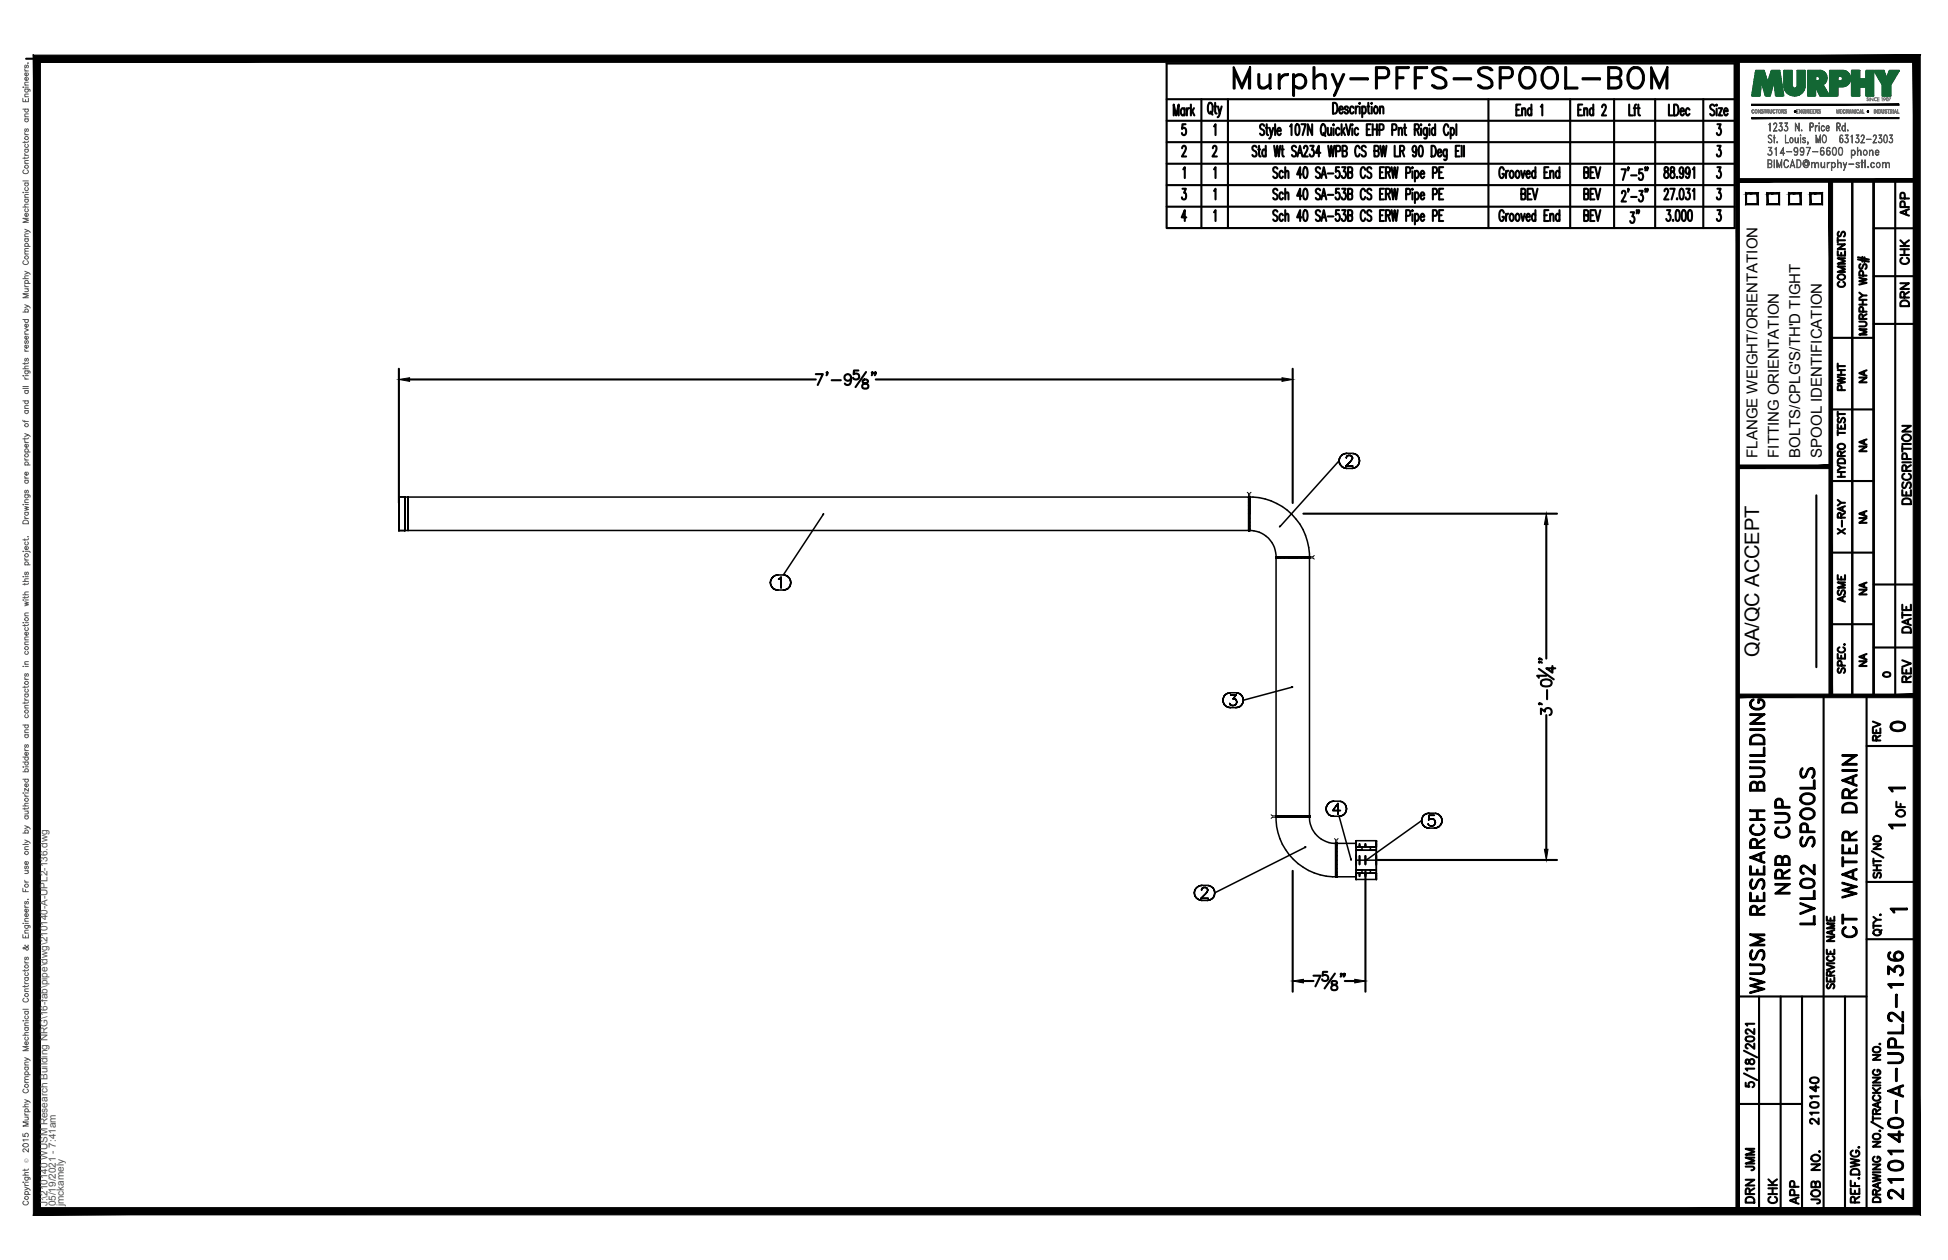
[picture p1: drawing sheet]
<svg xmlns="http://www.w3.org/2000/svg" width="432mm" height="279mm" viewBox="0 0 432 279" stroke-linecap="round" stroke-linejoin="round" font-family="sans-serif">
<defs><g id="words">
<text font-size="10.6" x="272.3" y="22.6">Murphy-PFFS-SPOOL-BOM</text>
<g font-size="6.6">
<text x="397.6" y="199.3" transform="rotate(-90 397.6 199.3)">NRB CUP</text>
<text x="403.2" y="206" transform="rotate(-90 403.2 206)">LVL02 SPOOLS</text>
<text x="412.4" y="209.2" transform="rotate(-90 412.4 209.2)">CT WATER DRAIN</text>
<text x="391.9" y="221.5" transform="rotate(-90 391.9 221.5)">WUSM RESEARCH BUILDING</text>
<text x="422.6" y="267.1" transform="rotate(-90 422.6 267.1)">210140-A-UPL2-136</text>
</g>
<g font-size="5.3">
<text x="417.7" y="163.3">0</text>
<text x="389.8" y="260.7" transform="rotate(-90 389.8 260.7)">JMM</text>
<text x="389.8" y="267.8" transform="rotate(-90 389.8 267.8)">DRN</text>
<text x="399.7" y="268.1" transform="rotate(-90 399.7 268.1)">APP</text>
</g>
<g font-size="4.9">
<text x="364.1" y="50.8" transform="rotate(-90 364.1 50.8)">3&quot;</text>
<text x="424" y="49" transform="rotate(-90 424 49)">APP</text>
<text x="424" y="59.6" transform="rotate(-90 424 59.6)">CHK</text>
<text x="409.9" y="64.9" transform="rotate(-90 409.9 64.9)">COMMENTS</text>
<text x="424" y="69.1" transform="rotate(-90 424 69.1)">DRN</text>
<text x="409.9" y="87.8" transform="rotate(-90 409.9 87.8)">PWHT</text>
<text x="424.4" y="112.9" transform="rotate(-90 424.4 112.9)">DESCRIPTION</text>
<text x="409.9" y="119.6" transform="rotate(-90 409.9 119.6)">X-RAY</text>
<text x="409.9" y="134.8" transform="rotate(-90 409.9 134.8)">ASME</text>
<text x="424.4" y="141.5" transform="rotate(-90 424.4 141.5)">DATE</text>
<text x="424.4" y="152.4" transform="rotate(-90 424.4 152.4)">REV</text>
<text x="417.7" y="165.5" transform="rotate(-90 417.7 165.5)">REV</text>
<text x="423" y="182.4" transform="rotate(-90 423 182.4)">OF</text>
<text x="403.9" y="250.5" transform="rotate(-90 403.9 250.5)">210140</text>
<text x="394.8" y="268.1" transform="rotate(-90 394.8 268.1)">CHK</text>
<text x="404.3" y="268.1" transform="rotate(-90 404.3 268.1)">JOB NO.</text>
</g>
<g font-size="4.4">
<text x="414.5" y="86.1" transform="rotate(-90 414.5 86.1)">NA</text>
<text x="414.5" y="101.2" transform="rotate(-90 414.5 101.2)">NA</text>
<text x="414.5" y="117.1" transform="rotate(-90 414.5 117.1)">NA</text>
<text x="414.5" y="133" transform="rotate(-90 414.5 133)">NA</text>
<text x="389.9" y="145.7" transform="rotate(-90 389.9 145.7)">QA/QC ACCEPT</text>
<text x="414.5" y="148.9" transform="rotate(-90 414.5 148.9)">NA</text>
</g>
<text font-size="4" x="416.3" y="151.3">0</text>
<g font-size="3.5">
<text x="417.3" y="176.7">1</text>
<text x="417.3" y="184.9">1</text>
<text x="417.7" y="203.6">1</text>
</g>
<g font-size="3.3">
<text x="389.5" y="101.5" transform="rotate(-90 389.5 101.5)">FLANGE WEIGHT/ORIENTATION</text>
<text x="394.3" y="101.5" transform="rotate(-90 394.3 101.5)">FITTING ORIENTATION</text>
<text x="399.1" y="101.5" transform="rotate(-90 399.1 101.5)">BOLTS/CPLG'S/TH'D TIGHT</text>
<text x="403.8" y="101.5" transform="rotate(-90 403.8 101.5)">SPOOL IDENTIFICATION</text>
</g>
<g font-size="2.2" fill="#545454">
<text x="10.5" y="267.5" transform="rotate(-90 10.5 267.5)">J:\210140 WUSM Research Building NRG\16-fab\pipe\dwg\210140-A-UPL2-136.dwg</text>
<text x="12.4" y="267.5" transform="rotate(-90 12.4 267.5)">05/19/2021 - 7:41am</text>
<text x="14.1" y="267.4" transform="rotate(-90 14.1 267.4)">jmckamely</text>
</g>
<text font-size="1.3" fill="#545454" x="6.3" y="257.9" transform="rotate(-90 6.3 257.9)">Ó</text>
</g></defs>
<!-- layer: HP-TWR-PIPE -->
<g fill="none" stroke="#000" stroke-width=".34">
<path d="M88.4 117.6h.1M88.4 110.2v.1zM88.4 110.3v.4zM88.4 110.7v.6zM88.4 111.3v.8zM88.4 112v1zM88.4 113v.9v-.9M88.4 113.9v1v-1M88.4 114.9v.9zM88.4 115.8v.8zM88.4 116.5v.7zM88.4 117.1v.4z"/>
<path d="M88.4 117.5v.2zM88.4 110.3v-.1h188.4v7.4h-188.4v-3.7M88.4 110.2h1.3M88.4 110.2v7.5M89.7 117.5v.2l-1.3-.1M89.7 110.2h.1M89.7 110.2v.1zM89.7 110.3v.4zM89.7 110.7v.6zM89.7 111.3v.8zM89.7 112v1zM89.7 113v.9v-.9"/>
<path d="M89.7 113.9v1v-1M89.7 114.9v.9zM89.7 115.8v.8zM89.7 116.5v.7zM89.7 117.1v.4zM89.7 117.5v.2zM89.7 110.2v7.3M90.5 117.6v-.1v.1M90.5 110.2v.5zM90.5 110.7v.6v-.6M90.5 111.3v.8v-.8M90.5 112.1v.9v-.9"/>
<path d="M90.5 113v.9v-.9M90.5 113.9v1v-1M90.5 114.9v.9v-.9M90.5 115.8v.7v-.7M90.5 116.5v.6v-.6M90.5 117.1v.4v-.4M90.5 117.5v.1v-.1M182.5 114.1l-8.9 13.4h-1.1M182.6 113.9l-.1 .2zM277 117.6v-7.4v7.4a5.8 5.8 0 0 1 5.9 5.9h.4h-.4M277 110.2v.1v-.1a13.2 13.2 0 0 1 13.3 13.3h-.2h.2M296.8 102.2l.1 .5-.1-.5"/>
<path d="M296.8 102.2l-13.2 14.6 .2-.1M296.9 101.7l-.1 .5 .1-.5M296.9 102.7l.3 .5-.3-.5M297.2 101.2l-.3 .5 .3-.5M297.2 103.2l.3 .3-.3-.3M297.5 100.8l-.3 .4 .3-.4M297.5 103.5l.5 .3-.5-.3M298 100.6l-.5 .2 .5-.2M298 103.8l.5 .1-.5-.1M298.3 103.4h1.6h-1.6M298.4 101.5h.1M298.4 101.5l.1-.3-.1 .3"/>
<path d="M298.5 100.5l-.5 .1 .5-.1M298.5 101.2l.1-.1-.1 .1M298.5 103.9h1.2M298.5 100.5h1.2M298.6 101.1l.3-.1-.3 .1M298.9 101h.4h-.4M299.3 101l.2 .1-.2-.1M299.5 102.2l-1.2 1.2 1.2-1.2M299.5 101.1l.2 .1-.2-.1M299.7 101.9l-.2 .3 .2-.3M299.7 101.2l.1 .3-.1-.3M299.7 103.9l.5-.1-.5 .1"/>
<path d="M299.8 101.7l-.1 .2 .1-.2M299.8 101.5v.2v-.2M300.2 100.6l-.5-.1 .5 .1M300.2 103.8l.5-.3-.5 .3M300.7 100.8l-.5-.2 .5 .2M300.7 103.5l.4-.3-.4 .3M301.1 101.2l-.4-.4 .4 .4M301.1 103.2l.2-.5-.2 .5M301.3 101.7l-.2-.5 .2 .5M301.3 102.7l.1-.5-.1 .5M301.4 102.2l-.1-.5 .1 .5M170.8 129.2v.5v-.5"/>
<path d="M170.8 128.7v.5v-.5M170.8 129.7l.3 .5-.3-.5M171.1 128.2l-.3 .5 .3-.5M171.1 130.2l.3 .3-.3-.3M171.4 127.8l-.3 .4 .3-.4M171.4 130.5l.5 .3-.5-.3M171.9 127.6l-.5 .2 .5-.2M171.9 130.8h.6h-.6M172.5 127.5l-.6 .1 .6-.1M172.5 130.8h1.1M172.6 128.4l.2-.1-.2 .1M172.8 128.3l.3-.3-.3 .3"/>
<path d="M173.1 128v2.4v-2.4M173.6 130.8h.5h-.5M174.1 127.6l-.5-.1 .5 .1M174.1 130.8l.5-.3-.5 .3M174.6 127.8l-.5-.2 .5 .2M174.6 130.5l.4-.3-.4 .3M175 128.2l-.4-.4 .4 .4M175 130.2l.2-.5-.2 .5M175.2 128.7l-.2-.5 .2 .5M175.2 129.7l.1-.5-.1 .5M175.3 129.2l-.1-.5 .1 .5M282.9 123.7h7.4v57.2h-7.4z"/>
<path d="M283.3 123.5h1.4zM285.6 123.5h-.9h.9M286.5 123.5h-.9h.9M287.5 123.5h-1h1M288.4 123.5h-.9h.9M289.2 123.5h-.8h.8M289.8 123.5h-.6h.6M290.1 123.5h-.3h.3M271.1 155.3l.1 .5-.1-.5M271.2 154.8l-.1 .5 .1-.5M271.2 155.8l.2 .4-.2-.4M271.4 154.3l-.2 .5 .2-.5"/>
<path d="M271.4 156.2l.4 .4-.4-.4M271.8 153.9l-.4 .4 .4-.4M271.8 156.6l.4 .2-.4-.2M272.2 153.7l-.4 .2 .4-.2M272.2 156.8l.5 .1-.5-.1M272.6 156l.2 .3zM272.7 153.6l-.5 .1 .5-.1M272.7 156.9h1.2M272.7 153.6h1.2M272.8 154.1h1.2h-1.2M272.8 156.3l.7 .1zM273.3 155h.4h-.4"/>
<path d="M273.7 155l.2 .1-.2-.1M273.8 156.3l-.3 .1 .3-.1M273.9 155.1l.1 .1-.1-.1M273.9 156.9l.6-.1-.6 .1M274 154.1l-.7 .9 .7-.9M274 156.1l-.2 .2 .2-.2M274 155.2l.1 .4-.1-.4M274.1 155.6l-.1 .5zM274.5 153.7l-.6-.1 .6 .1M274.5 156.8l.4-.2-.4 .2M274.9 153.9l-.4-.2 .4 .2M274.9 156.6l.4-.4-.4 .4"/>
<path d="M275.3 154.3l-.4-.4 .4 .4M275.3 156.2l.2-.4-.2 .4M275.5 154.8l-.2-.5 .2 .5M275.5 155.8l.1-.5-.1 .5M275.6 155.3l-.1-.5 .1 .5M286.3 152.3h.2zM286.4 152.4l-10.8 2.9M293.9 179.4l.1 .5-.1-.5M294 178.8l-.1 .6 .1-.6M294 179.9l.3 .4-.3-.4M294.3 178.4l-.3 .4 .3-.4M294.6 178l-.3 .4 .3-.4"/>
<path d="M295.1 177.7l-.5 .3 .5-.3M295.4 179.7h1.7h-1.7M295.6 177.7h-.5h.5M295.6 177.7h1.2M296.6 178.2l-1.2 1.5 1.2-1.5M296.6 178.2v2.3v-2.3M297.3 177.7h-.5h.5M297.8 178l-.5-.3 .5 .3M298.2 178.4l-.4-.4 .4 .4M298.4 178.8l-.2-.4 .2 .4M298.4 179.9l.1-.5-.1 .5M298.5 179.4l-.1-.6 .1 .6"/>
<path d="M264.7 198l.1 .5-.1-.5M264.8 197.5l-.1 .5 .1-.5M264.8 198.5l.3 .5-.3-.5M265.1 197l-.3 .5 .3-.5M265.1 199l.4 .3-.4-.3M265.5 196.7l-.4 .3 .4-.3M265.5 199.3l.4 .3-.4-.3M265.9 196.4l-.4 .3 .4-.3M265.9 199.6l.5 .1-.5-.1M266.2 199.2h1.6h-1.6M266.3 197.4v-.1v.1M266.3 197.3l.1-.3-.1 .3"/>
<path d="M266.4 196.3l-.5 .1 .5-.1M266.4 197l.2-.1-.2 .1M266.4 199.7h1.2M266.4 196.3h1.2M266.6 196.9l.2-.1-.2 .1M266.8 196.8h.4h-.4M267.2 196.8l.3 .1-.3-.1M267.4 198.1l-1.2 1.1 1.2-1.1M267.5 196.9l.1 .1-.1-.1M267.6 197.7l-.2 .4 .2-.4M267.6 197l.1 .3-.1-.3M267.6 199.7l.5-.1-.5 .1"/>
<path d="M267.7 197.5l-.1 .2 .1-.2M267.7 197.3v.2v-.2M268.1 196.4l-.5-.1 .5 .1M268.1 199.6l.5-.3-.5 .3M268.6 196.7l-.5-.3 .5 .3M268.6 199.3l.4-.3-.4 .3M269 197l-.4-.3 .4 .3M269 199l.2-.5-.2 .5M269.2 197.5l-.2-.5 .2 .5M269.2 198.5l.1-.5-.1 .5M269.3 198l-.1-.5 .1 .5M282.9 181.2h.4h-.4a13.2 13.2 0 0 0 13.2 13.2v-7.4a5.8 5.8 0 0 1-5.8-5.8h-.2h.2"/>
<path d="M283.3 181.2h.6h-.6M283.9 181.2h.8h-.8M284.7 181.2h.9h-.9M285.6 181.2h.9h-.9M286.5 181.2h1h-1M287.5 181.2h.9h-.9M288.4 181.2h.8h-.8M289.2 181.2h.6h-.6M289.2 187.9l.3-.1zM289.3 187.9l-20 10.1M289.8 181.2h.3h-.3M294.3 180.3l.3 .4-.3-.4"/>
<path d="M294.6 180.7l.5 .2-.5-.2M295.1 180.9l.5 .1-.5-.1M295.6 181h1.2M296.1 187v7.4M296.3 187v.1v-.1h4.3M296.3 187.1v7.3h4.3M296.8 181l.5-.1-.5 .1M296.8 181l2.7 9.5M297.3 180.9l.5-.2-.5 .2M297.8 180.7l.4-.4-.4 .4M298.2 180.3l.2-.4-.2 .4M299.4 190.5l.1 .2z"/>
<path d="M300.6 194.9v.1zM300.6 187.1v.4v-1.1v1.4M300.6 187v.8zM300.6 187.8v-.1v.1M300.6 189.8v.9v-1.1v2.2v-1.1v1M300.6 193.6v.9zM300.6 194.3v-.4v1.1M300.6 187.8h1.3M300.6 187.8v2.9M300.6 190.7v2.2h3.2v.7h-3.2zM300.6 193.6v1.4h4.5v-1.4M300.6 186.4v.2v-.2h4.5v.2v-.2"/>
<path d="M300.6 187.8h1.3v.7h-1.3zM300.6 192.9h1.3v.7h-1.3zM300.6 193.6h4.5M300.6 190.7v-.9v.9M300.6 187.8v-.3v.3M300.6 187.5v-.4v.4M300.6 194.3v-.4v.4M300.6 193.9v-.3v.3M300.6 191.7v-1v1M301.4 190.7v-.9v.9M301.4 187.5v.3zM301.4 187.1v.7"/>
<path d="M301.4 193.6v.7M301.4 193.6v.4zM301.4 189.8v1.9M301.9 188.5h-1.3h1.3M301.9 187.8h1.9v.7h-1.9M301.9 187.8h3.2M301.9 188.5h3.2M302.7 190.7v-.9v.9M302.7 187.5v.3zM302.7 187.1v.7M302.7 193.6v.7M302.7 193.6v.4z"/>
<path d="M302.7 189.8v1.9M302.8 190.7l.2-.1zM303.8 187.8h1.3v.7h-1.3h1.3v2.2h-4.5v-2.2h1.3M303.8 192.9h1.3v.7h-1.3M305.1 194.9v.1zM305.1 186.4v.6zM305.1 187.1v.4v-.9v1.2M305.1 187v.8zM305.1 187.7v.1v-.1M305.1 189.8v.9v-1.1v3.3h-4.5M305.1 191.7v-1v1.1M305.1 193.6v.9z"/>
<path d="M305.1 194.3v-.4v1.1M305.1 187.8v5.8M315.1 182l.1 .5-.1-.5M315.1 182l-12.1 8.6M315.2 181.5l-.1 .5 .1-.5M315.2 182.5l.2 .5-.2-.5M315.4 181l-.2 .5 .2-.5M315.4 183l.4 .3-.4-.3M315.8 180.6l-.4 .4 .4-.4M315.8 183.3l.5 .2-.5-.2M316.3 180.4l-.5 .2 .5-.2M316.3 183.5l.5 .1-.5-.1"/>
<path d="M316.7 183l-.1-.3 .1 .3M316.7 181.8l.1-.1-.1 .1M316.8 180.3l-.5 .1 .5-.1M316.8 183.6h1.2M316.8 180.3h1.2M316.8 180.8l-.1 1 .1-1M316.8 183h-.1h.1M316.8 181.7l.3-.1-.3 .1M317.1 183.2l-.3-.2 .3 .2M317.1 181.6h.4h-.4M317.5 183.2h-.4h.4M317.5 181.6l.3 .1-.3-.1"/>
<path d="M317.8 183l-.3 .2 .3-.2M317.8 181.7l.2 .2-.2-.2M318 180.8h-1.2h1.2M318 183.6l.5-.1-.5 .1M318 182.8l-.2 .2 .2-.2M318 181.9l.2 .4-.2-.4M318.2 182.3l-.2 .5zM318.5 180.4l-.5-.1 .5 .1M318.5 183.5l.4-.2-.4 .2M318.9 180.6l-.4-.2 .4 .2M318.9 183.3l.4-.3-.4 .3M319.3 181l-.4-.4 .4 .4"/>
<path d="M319.3 183l.3-.5-.3 .5M319.6 181.5l-.3-.5 .3 .5M319.6 182.5v-.5v.5M319.6 182v-.5v.5"/>
</g>
<g fill="none" stroke="#000" stroke-width=".22">
<path d="M276.5 109.2l.3 .2v8.2M276.8 110.1v.6zM276.8 110.6v.7zM276.8 111.2v.9zM276.8 112v1zM276.8 112.9v1zM276.8 113.9v1zM276.8 114.9v1zM276.8 115.8v.9zM276.8 116.5v.7zM276.8 117.1v.5zM276.8 117.5v.3z"/>
<path d="M276.8 117.8v-.2v.2v-.2v.2v-.2v.2h.2v-.2v.2M276.8 110.1v.1v-.1h.2v.2v-.2M277 110.2v.5zM277 110.6v.7zM277 111.2v.9zM277 112v1zM277 112.9v1zM277 113.9v1zM277 114.9v1zM277 115.8v.9zM277 116.5v.7zM277 117.1v.5z"/>
<path d="M277 117.5v.3zM277 110.2v7.4M277.3 109.2l-.3 .2v.8M282.7 123.5h.2h-.2h.2h-.2h.2h-.2h.2h-.2v.2h.2M282.7 123.7h.5M282.9 123.5h.3zM282.9 123.5h3.6M283.2 123.7h-.3h3.6h-.9M283.2 123.7h2.4M283.2 123.5h.6zM283.8 123.5h.8zM284.6 123.5h1z"/>
<path d="M285.6 123.7h.9M285.6 123.5h.9zM286.5 123.7h.1M286.5 123.5h3.8M286.5 123.7h3.8M287.6 123.7h-1.1h3.8h-.4M288.4 123.5h-.8h.8M289.2 123.5h-.8h.8M289.9 123.5h-.7h.7M290.3 123.5h-.4h.4M290.3 123.7h.1zM290.3 123.5h.1z"/>
<path d="M290.4 123.7h-.1h.1M290.4 123.5h-.1h.1h-.1h.1v.2h-.1M290.4 123.7h-.1h.7l.3 .3M291.3 123.2l-.3 .3h-.7M281.8 180.7l.3 .2h.8M282.7 180.9h.2zM282.7 180.9h4.9M282.9 180.9h-.2v.3h.2h-.2M282.9 181.2h.3zM283.2 181.2h.6zM283.3 180.9h.1M283.8 181.2h.8z"/>
<path d="M283.9 180.9h.1M284.6 181.2h1zM284.7 180.9h.1M285.6 181.2h.9zM285.6 180.9h.9h-.9M285.6 180.9h.1M287.6 180.9h-1.1h3.8M287.6 181.2h.1M287.6 181.2h.8h-.8M287.6 180.9h2.7h-.2M288.4 181.2h.1M288.4 181.2h.8h-.8"/>
<path d="M289.2 181.2h.1M289.2 181.2h.7h-.7M289.9 181.2h-.1h.1M289.9 181.2h.4h-.4M290.3 181.2h-8.2l-.3 .3M290.3 180.9h.1zM290.3 181.2h.1zM290.4 180.9h-.1h.1M290.4 180.9h-.1h.1v.3h-.1h.1M295.8 186l.3 .2v8.2M296.1 186.9v.6zM296.1 187.4v.7z"/>
<path d="M296.1 188v.9zM296.1 188.8v1zM296.1 189.7v1zM296.1 190.7v1zM296.1 191.7v.9zM296.1 192.6v.8zM296.1 193.4v.6zM296.1 193.9v.5zM296.1 194.3v.2zM296.1 194.5v-.1v.1v-.1v.1v-.1v.1h.2v-.1v.1M296.1 186.9v.1v-.1h.2v.2v-.2M296.3 187v.5z"/>
<path d="M296.3 187.4v.7zM296.3 188v.9zM296.3 188.8v1zM296.3 189.7v1zM296.3 190.7v1zM296.3 191.7v.9zM296.3 192.6v.8zM296.3 193.4v.6zM296.3 193.9v.5zM296.3 194.3v.2zM296.3 187v7.4M296.6 186l-.3 .2v.8"/>
</g>
<!-- layer: PS-BDR -->
<g fill="#000" stroke="#000" stroke-width=".22">
<path d="M388.3 26.1v.2l32.6-.2zM388.3 26.3l32.6-.2v.2z"/>
<path d="M388.3 23.1v.3l32.6-.3zM388.3 23.4l32.6-.3v.3z"/>
<path d="M7.4 12.2v257.2l1.6-1.6zM7.4 12.2l1.6 1.6v254zM7.4 12.2l1.6 1.6 416.6-1.6zM9 13.8l416.6-1.6-1.5 1.6zM425.6 12.2l-1.5 1.6 1.5 255.6zM424.1 13.8l1.5 255.6-1.5-1.6zM7.4 269.4h418.2l-1.5-1.6zM9 267.8h415.1l-416.7 1.6z"/>
</g>
<!-- layer: PS-BDR-T -->
<g fill="none" stroke="#000" stroke-width=".47">
<path d="M415.3 40v114.3h-4.7v-114.2v114.2h-4.8v-114.2M387 42.9h2.6v2.4h-2.6zM391.8 42.9h2.6v2.4h-2.6zM396.6 42.9h2.5v2.4h-2.5zM401.3 42.9h2.6v2.4h-2.6zM411.8 57.5l2.5 .5M411.8 57.1l2.5 .5M412.4 58.6a.59 .59 0 0 0-.3 .5 .59 .59 0 0 0 .4 .5l.3-.1 .3-.8 .4-.1a.64 .64 0 0 1 0 1M412.8 57v1M413.3 57.1v1M405.8 74.9h9.5M412.1 71.3l1.4 .1a.52 .52 0 0 1 .2 .6 .52 .52 0 0 1-.4 .4h-1.2"/>
<path d="M412.1 61.6l1.7 .4-1.7 .3 1.7 .4-1.7 .4M412.1 67.5h1.7M412.1 66.5h1.7M412.1 64.9l.8 .6M412.9 70.7l-.1-.9-.4-.1-.3 .3v.7h1.7M412.9 66.5v1M413 69.1l-.1-.9-.5-.1-.3 .3v.7h1.7M413 61.1l-.1-.9-.5-.1-.3 .3v.7h1.7M413.8 73h-1.7l1.7 .6-1.7 .6h1.7M413.8 65.5h-.9l-.8 .6M413.8 69.7l-.9 .5M405.8 90.8h9.5"/>
<path d="M407.4 94.1v1h1.6v-1M407.4 96h1.6M407.4 91.3v1.1M407.4 95.4v1.1M407.4 91.8h1.6M407.4 98.7a.79 .79 0 0 1 1-.3 .79 .79 0 0 1 .5 .9 .78 .78 0 0 1-1 .3 .78 .78 0 0 1-.5-.9zM407.6 92.7a.59 .59 0 0 0-.3 .5 .59 .59 0 0 0 .4 .5l.3-.1 .3-.8 .4-.1a.65 .65 0 0 1 0 1M408.1 94.5v.6M402.6 109.8v38.1M405.8 106.7h9.5M407.4 105.7h1.6M407.4 104.7h1.6"/>
<path d="M407.4 103.1l.7 .6M407.4 102a.9 .9 0 0 1 1.6 .2v.5h-1.6zM408.1 101.1l-.1-.9-.3-.1-.3 .3v.7h1.6M408.1 104.7v1M409 103.7h-.9l-.7 .6M409 100.1l-.9 .5M405.8 122.5h9.5M405.8 138.4h9.5M407.4 145v1h1.6v-1M407.6 148.2a.59 .59 0 0 0-.3 .5 .59 .59 0 0 0 .4 .5l.3-.2 .3-.7 .4-.1a.65 .65 0 0 1 0 1M407.7 143.5a.59 .59 0 0 0-.3 .7 .59 .59 0 0 0 .6 .5h.4a.59 .59 0 0 0 .6-.5 .59 .59 0 0 0-.4-.7M408.1 145.4v.6"/>
<path d="M408.2 147.6l-.1-.9-.4-.2-.3 .4v.7h1.6M408.8 142.9h.2z"/>
</g>
<!-- layer: PS-DIM -->
<path d="M5.8 13h419" fill="none" stroke="#000" stroke-width=".47"/>
<!-- layer: 0 -->
<g fill="none" stroke="#000" stroke-width=".47">
<path d="M415.3 40v114.3M420.1 40v114.3M415.3 50.6h9.5M415.3 61.2h9.5M415.3 71.8h9.5M415.3 129.6h9.5M415.3 143.6h9.5M386.6 238l2.9 1.5M386.6 233l2.9 1.5M387 235a.6 .6 0 0 0 .2 .9l.5-.2a.62 .62 0 0 1 .5-.8 .62 .62 0 0 1 .7 .7 .63 .63 0 0 1-.8 .4 .63 .63 0 0 1-.4-.8 .4 .4 0 0 0-.7-.2zM387 230l.8-.2a.85 .85 0 0 1 1.1 .6 1.14 1.14 0 0 1-1.9 0zM388.9 237h-1.9l.3 .4"/>
<path d="M388.9 231.4v1.2l-1-.8-.6-.3-.3 .2v.5l.4 .3M388.9 228.2v1.1l-1-.8-.6-.3-.3 .2v.5l.4 .3M388.9 227h-1.9l.3 .4M387 240.1v.8l.8 .1a.62 .62 0 0 1 0-.9 .62 .62 0 0 1 .9 .1 .62 .62 0 0 1-.2 .9"/>
</g>
<g fill="#000" stroke="#000" stroke-width=".22">
<path d="M384.8 13l.8 255.6v-255.6zM384.8 13l.8 255.6h-.8z"/>
<path d="M385.2 39.6v.8l39.6-.8zM385.2 40.4l39.6-.8v.8z"/>
<path d="M424.5 40l.8 114.3v-114.3zM424.5 40l.8 114.3h-.8z"/>
<path d="M385.2 153.9v.8l39.6-.8zM385.2 154.7l39.6-.8v.8z"/>
</g>
<!-- layer: PS-LOGO -->
<g fill="none" stroke="#545454" stroke-width=".22">
<path d="M5.1 19.3h.1zM5.5 19.8h.9l.2 .1v.4M5.5 15.3v.3l.3 .1M5.5 18.9h.8M5.5 15.7h.8M5.5 19.3h.8M5.7 19.8a.38 .38 0 0 0-.1 .5 .38 .38 0 0 0 .6 0 .38 .38 0 0 0-.1-.5M5.7 14.4l-.2 .3v.3h.3l.1-.4 .2-.2 .2 .3-.2 .4M6.1 17.2a.38 .38 0 0 1 .1 .5 .38 .38 0 0 1-.6 0 .38 .38 0 0 1 .1-.5h.1v.7M6.1 16.2a.38 .38 0 0 1 .1 .5 .38 .38 0 0 1-.6 0 .38 .38 0 0 1 .1-.5h.1v.6M6.2 13.9v.1zM6.3 18.2l-.8 .1v.3l.2 .3"/>
<path d="M5.1 21.8v.7h1.2v-.7M5.1 24.2h1.2M5.4 37.7a.43 .43 0 0 0-.3 .5 .43 .43 0 0 0 .4 .3h.3a.43 .43 0 0 0 .5-.3 .43 .43 0 0 0-.3-.5M5.5 34v.3l.3 .1M5.5 29.4v.3l.3 .2M5.5 31.3v.4M5.5 34.8v.4M5.5 36.2h.8M5.5 34.4h.8M5.5 33.1h.8M5.5 29.9h.8M5.5 26.4h.8"/>
<path d="M5.5 25.9h.8M5.5 21.4h.8M5.7 33.1a.38 .38 0 0 0-.1 .5 .38 .38 0 0 0 .6 0 .38 .38 0 0 0-.1-.5M5.7 32a.4 .4 0 0 0-.1 .6 .4 .4 0 0 0 .6 0 .4 .4 0 0 0-.1-.6M5.7 28.6l-.2 .2v.3h.3l.1-.4 .2-.1 .2 .2-.2 .4M5.7 26.4a.38 .38 0 0 0-.1 .5 .38 .38 0 0 0 .6 0 .38 .38 0 0 0-.1-.5M5.7 24.2a.38 .38 0 0 0-.1 .6 .38 .38 0 0 0 .6 0 .38 .38 0 0 0-.1-.6M5.7 22.1v.4M6.3 35.6h-.8v.3l.2 .3M6.3 34.8l-.3 .3h-.9M6.3 31.3l-.3 .3h-.9M6.3 25.3h-.8v.3l.2 .3"/>
<path d="M6.3 20.9h-.8v.3l.2 .2M391.9 34.2l.2 .2M392 36.3l.6-.1v-.6l-.6-.1v1.6l.6-.1v-.6h-.6M392.1 30a.44 .44 0 0 1 .7 .2 .38 .38 0 0 0-.6-.2 .38 .38 0 0 0-.1 .5l.4 .3a.46 .46 0 0 1 .2 .7 .46 .46 0 0 1-.7-.1 .41 .41 0 0 0 .6 .1 .41 .41 0 0 0 0-.6l-.6-.4zM392.3 33.3a.53 .53 0 0 1 .5 .8 .53 .53 0 0 1-.9 0 .47 .47 0 0 0 .7 .2l.2-.3M392.4 27.2l-.1 1.9v-1.7l-.2 .2zM392.4 36.3l.3 .1v.6l-.8 .2v-1.8l.8 .2v.6l-.3 .2M392.5 33.4a.51 .51 0 0 1 .3 .5 .51 .51 0 0 1-.3 .5M392.7 32.8l-.7-.1h.8l-.5 .7M392.7 32.7l-.5 .7 .4 .1 .2 .3M393.1 30.5l.4 .1zM393.1 29l.8 .1h-.8l.7-1.3-.2-.5h-.2l-.3 .4 .1-.3a.39 .39 0 0 1 .6 0 .39 .39 0 0 1 0 .5l-.7 1.2"/>
<path d="M393.3 35.4v1.8zM393.3 29.9v1.8zM393.4 33l.4-.3v1.7l-.1-1.6zM393.9 35.4l.5 1.5 .6-1.5v1.8l-.1-1.4-.5 1.4-.5-1.4v1.4zM393.9 31.4l.1 .3zM393.9 31.5l.1 .1zM394.4 28.8l.1 .2M394.7 27.9a.55 .55 0 0 1 .4 .7 .55 .55 0 0 1-.7 .4l-.1-.3 .4 .3 .3-.4M394.7 33.9l.9 .1h-1l.7-1.3v1.7v-1.5l-.6 1.1M394.8 28l.2 .5-.2 .5M395 27.3l-.6-.1h.6l-.3 .8M395 27.2l-.4 .8 .4 .1v.3"/>
<path d="M395.5 28.8l.2 .2M395.7 35.5a.47 .47 0 0 1 .7 .3l-.3-.3h-.3a1.08 1.08 0 0 0 0 1.6h.3l.3-.3a.44 .44 0 0 1-.4 .4 .44 .44 0 0 1-.5-.4l-.1-.7zM395.8 29.9v1.7l.7 .1h-.7zM395.8 27.9a.55 .55 0 0 1 .5 .7 .55 .55 0 0 1-.7 .4l-.1-.3 .4 .3 .4-.4M396 28l.3 .5-.3 .5M396 33.6l1.2 .1zM396.2 27.3l-.6-.1h.7l-.5 .8M396.2 27.2l-.4 .8 .3 .1 .2 .3M396.9 30.6a.57 .57 0 0 1 .7 .4 .57 .57 0 0 1-.4 .7l-.3-.1-.2-.4zM396.9 36.8h.8M397 30.6a.52 .52 0 0 1 .4 .5 .52 .52 0 0 1-.4 .5l-.2-.4zM397 36.7h.7"/>
<path d="M397.3 35.4l.6 1.8-.6-1.5-.5 1.5zM397.7 33.3l.3 .4 .3-.1 .2-.3M397.7 33.1l.3-.3h.3l.2 .3M397.8 34.3h.5M397.9 30.5l.1 1 .3 .1 .3-.2-.3 .3-.3-.1-.1-.2zM398 27.2l.8 1.6v-1.6v1.9l-.8-1.6v1.6zM398 32.8l-.3 .4 .3 .5M398.2 32.8a1.22 1.22 0 0 1 .1 1.6M398.3 35.4h.5a1.05 1.05 0 0 1 0 1.8h-.5zM398.3 35.5a.84 .84 0 0 1 .9 .5 .84 .84 0 0 1-.2 .9l-.7 .2zM398.5 33.5l-.2 .2a.49 .49 0 0 1-.6-.2 .49 .49 0 0 1 .1-.6 .49 .49 0 0 1 .7 0v.4a.81 .81 0 0 1-.5 1.1l-.3-.2 .1 .2M398.5 33.3l-.3 .4"/>
<path d="M398.6 30.5v1.2zM399 30l.1-.1v.3zM399.1 33.3l.3 .4 .3-.1 .1-.3M399.1 33.1l.3-.3h.3l.1 .3M399.1 30h.1M399.1 30.5v1.2zM399.1 34.3h.6M399.4 28.8v.3l-.1-.1zM399.4 28.9h.1M399.4 32.8a.51 .51 0 0 0-.3 .4 .51 .51 0 0 0 .3 .5M399.5 32.8a1.22 1.22 0 0 1 .1 1.6M399.6 31.5h.6"/>
<path d="M399.6 30.8l.6 .6-.2 .3-.4-.1v-.2l.1 .2M399.6 30.7h.6M399.7 30.6v.3M399.8 33.5l-.1 .2a.5 .5 0 0 1-.7-.5 .5 .5 0 0 1 .7-.4l.2 .5a.83 .83 0 0 1-.5 1.1l-.3-.2 .1 .2M399.8 33.3l-.3 .4M399.9 35.6a.74 .74 0 0 1 1 .2 .74 .74 0 0 1-.1 1l-.1-1 .1 .9a.68 .68 0 0 0-.3-1.2 .68 .68 0 0 0-.8 .9 .66 .66 0 0 0 .4 .7 .66 .66 0 0 0 .7-.2 .7 .7 0 0 1-.9 .1 .7 .7 0 0 1-.2-.8zM400 36l.2-.2 .4 .1 .1 .2-.5-.2-.2 .3 .1 .4 .4 .1 .2-.2-.1 .2-.4 .1-.2-.2zM400.1 30.6l.1 .2-.2-.3-.4 .1v.2l.6 .5M400.1 31.2v.4M400.7 31.5h.1M400.8 31.9l-.1-.5 .1 .4-.2 .2M400.8 31.7v.1"/>
<path d="M401.3 28.1l.6-.1v-.6l-.6-.1-.1 1.8v-1.9h.5l.2 .4v.4l-.2 .2h-.4M401.3 32.7l-.7 1.7 .7-1.7h-.9l.9 .1M401.6 36v1.2zM401.8 33.6l1.2 .1zM401.8 36.1h.5l.1 1.1-.2-1-.3-.1-.3 .3zM402.4 27.8v1.3zM402.5 29.9l.5 1.5 .5-1.5v1.8l-.1-1.4-.4 1.4-.4-1.4-.1 1.4zM402.6 36.1h.4l.1 1.1-.1-1-.3-.1-.3 .3zM402.6 27.9l.3-.1-.3 .2-.2 .4zM403.2 27.2l.1 .1v.2zM403.2 27.3h.1M403.2 27.8l.1 1.3z"/>
<path d="M403.5 34l.4 .4 .3-.1 .1-.3M403.5 33.8l.4-.4 .3 .1 .1 .3M403.6 36l.2 1 .3 .1 .3-.2-.3 .3-.4-.1zM403.7 32.8h.5M403.8 32.8l-.2 .2a1.17 1.17 0 0 0 .2 1.4M403.8 27.9l.4-.1 .2 .4-.2-.3a.54 .54 0 0 0-.4 .6 .54 .54 0 0 0 .4 .5l.2-.3-.2 .4h-.2l-.3-.5zM403.8 33.4l-.3 .5M404.1 33.4l.2 .5-.2 .5M404.1 30l.2-.1a.95 .95 0 0 1 .6 .9 .95 .95 0 0 1-.6 .9 1.24 1.24 0 0 1-.2-1.7zM404.1 30.1l.2-.1a.87 .87 0 0 1 .5 .8 .87 .87 0 0 1-.5 .8 1.19 1.19 0 0 1-.2-1.5zM404.2 32.8l.1 .1-.4-.2a1.42 1.42 0 0 0-.2 1.7 .49 .49 0 0 0 .6-.2 .49 .49 0 0 0-.1-.7 .49 .49 0 0 0-.7 .1M404.4 36l.1 1.2z"/>
<path d="M404.8 28.4h.6l-.2-.5a.54 .54 0 0 0-.4 .6 .54 .54 0 0 0 .4 .5l.2-.3-.2 .4a.63 .63 0 0 1-.4-.6 .63 .63 0 0 1 .4-.7l.3 .7h-.7M404.9 34l.3 .4 .3-.1 .2-.3M404.9 33.8l.3-.4 .3 .1 .2 .3M405 36l.1 1.2zM405.1 32.8h.5M405.1 32.8l-.1 .2a1.17 1.17 0 0 0 .2 1.4M405.2 33.4l-.3 .5M405.3 36.1l.3-.1-.5 .5zM405.4 33.4l.3 .5-.3 .5M405.5 32.8l.2 .1a.36 .36 0 0 0-.6-.1l-.2 .6v.8l.2 .2a.49 .49 0 0 0 .6-.2 .49 .49 0 0 0-.1-.7 .49 .49 0 0 0-.7 .1M406 36v1.8zM406.2 36.1a.53 .53 0 0 1 .7 .5 .53 .53 0 0 1-.7 .5l-.2-.2 .3 .2a.51 .51 0 0 0 .5-.5 .51 .51 0 0 0-.5-.5l-.3 .2z"/>
<path d="M406.3 32.8l.4-.1a1.13 1.13 0 0 1 0 1.7h-.1a1.28 1.28 0 0 1-.3-1.6zM406.3 34.3h.6M406.3 32.8h.6M406.4 32.8l-.2 .6 .2 1M406.8 32.8l.2 .6-.2 1M407.2 28.1l.6-.1v-.6l-.6-.1-.1 1.8v-1.9l.7 .1 .1 .7-.3 .2h-.4M407.3 35.4l.1 1.8zM407.5 28.2l.4 .9-.3-.9M407.6 36.1h.5l.1 1.1-.2-1-.3-.1-.3 .3zM407.7 32.8l.3-.1a1.13 1.13 0 0 1 0 1.7h-.1a1.28 1.28 0 0 1-.2-1.6zM407.7 34.3h.5M407.7 32.8h.5"/>
<path d="M407.8 32.8l-.2 .6 .2 1M407.8 31.3l.3 .3 .4-.3M407.8 31l.3-.3 .4 .3M408 30.1h.4M408 30l-.1 .3a1.28 1.28 0 0 0 .2 1.3M408.1 30.7l-.3 .4M408.2 32.8l.2 .6-.2 1M408.2 30.7l.3 .4-.3 .5M408.4 30l.1 .2a.33 .33 0 0 0-.5-.2l-.2 .7 .2 .9a.48 .48 0 0 0 .5-.5 .48 .48 0 0 0-.5-.4l-.2 .1M408.5 27.9l.3-.1 .2 .3-.2-.2a.54 .54 0 0 0-.5 .6 .54 .54 0 0 0 .5 .5l.2-.2-.2 .3-.5-.3zM409 27.2l.1 1.9zM409 37l-.5-1 .5 1.2"/>
<path d="M409 31.4l.1 .2M409.2 30.7l.4 .1 .1 .2M409.3 30.6a.53 .53 0 0 1 .4 .6 .53 .53 0 0 1-.7 .4v-.2a.36 .36 0 0 0 .6 .1l.1-.2M409.3 36l-.6 1.8zM409.4 30.7l.3 .4-.3 .5M409.6 28.8v.3zM409.6 28.9v.1zM409.6 30l-.6-.1h.7l-.4 .8M409.6 29.9l-.4 .8M409.8 36.4h1.1zM410.4 33.3v1.7zM410.6 33.3a.53 .53 0 0 1 .7 .6 .53 .53 0 0 1-.7 .5l-.2-.2 .3 .2a.51 .51 0 0 0 .5-.5 .51 .51 0 0 0-.5-.6l-.3 .2z"/>
<path d="M410.6 29.9l-.1 1.8v-1.6l-.2 .2zM411.3 31.4l.2 .2M411.5 37h.6M411.5 36.4l.6 .3v.2a.38 .38 0 0 1-.3 .3 .38 .38 0 0 1-.4-.3l.2 .2M411.5 36.2h.6M411.6 36.1v.3M411.6 30.6a.52 .52 0 0 1 .5 .6 .52 .52 0 0 1-.7 .4l-.1-.2a.36 .36 0 0 0 .6 .1l.2-.2M411.7 32.7l.1 1.7zM411.8 30.7l.3 .4-.1 .3-.2 .2M412 36.1l.1 .2a.38 .38 0 0 0-.3-.3 .38 .38 0 0 0-.4 .3l.7 .5M412 36.7v.4M412 33.3h.5v1.1v-.8l-.2-.3-.5 .3z"/>
<path d="M412 30l-.6-.1h.7l-.5 .8M412 29.9l-.4 .8 .3 .1 .2 .2M412.5 36l.5 .1zM412.5 31.6l.8 .1h-.8l.7-1.3-.2-.4h-.2l-.3 .3 .1-.2a.39 .39 0 0 1 .6-.1 .39 .39 0 0 1 0 .6l-.7 1.1M412.7 35.4l.1 1.8zM413.2 33.3a.54 .54 0 0 1 .7 .6 .54 .54 0 0 1-.7 .5l-.2-.5zM413.4 35.4l.1 1.8zM413.7 30.8l1 .1zM414 36.9l.2 .1-.1 .2zM414 37l.1 .1zM414.4 33.3v1.1zM414.6 33.3h.5l.1 1.1-.1-1-.3-.1-.4 .3z"/>
<path d="M414.7 36.3l.3-.3 .4 .1v.3v-.2a.46 .46 0 0 0-.7 .4 .46 .46 0 0 0 .7 .4v-.1l-.2 .3a.59 .59 0 0 1-.5-.3 .59 .59 0 0 1 0-.6zM415.2 31.6l.8 .1h-.9a1.94 1.94 0 0 0 .8-1.4l-.2-.3h-.3l-.2 .3 .1-.2 .4-.2 .2 .5-.7 1.3M415.7 33.8h.7l-.2-.5a.48 .48 0 0 0-.5 .6 .48 .48 0 0 0 .6 .4l.1-.2-.1 .3a.53 .53 0 0 1-.6-.5 .53 .53 0 0 1 .6-.6l.2 .6h-.8M416 36.3l.1-.2a.53 .53 0 0 1 .7 .5 .53 .53 0 0 1-.7 .5l-.1-.2zM416.4 31.4l.2 .2M416.7 30.6a.53 .53 0 0 1 .5 .6 .53 .53 0 0 1-.7 .4l-.2-.2 .5 .2 .3-.3M416.9 30.7l.2 .4-.2 .5M417.1 30l-.6-.1h.6l-.4 .8M417.1 29.9l-.5 .8 .4 .1 .1 .2M417.3 36l.1 1.2zM417.5 36.1h.5l.1 1.1-.1-.8-.2-.3-.4 .3zM417.7 30l.3-.1a1.32 1.32 0 0 1 0 1.8l-.3-.1-.2-.7z"/>
<path d="M417.7 31.5h.5M417.7 30.1h.5M417.8 30l-.2 .7 .2 .9M418.2 30l.1 .7-.1 .9M418.3 36.1h.4l.1 1.1-.1-1-.3-.1-.3 .3zM418.8 31.4l.2 .2M419.1 30.6a.53 .53 0 0 1 .4 .6 .53 .53 0 0 1-.7 .4v-.2a.36 .36 0 0 0 .6 .1l.1-.2M419.3 30.7l.2 .4-.2 .5M419.4 30l-.6-.1h.7l-.4 .8M419.4 29.9l-.4 .8 .4 .1 .1 .2M5.1 42.7h.1zM5.1 45.9h1.2"/>
<path d="M5.1 40.1h1.2M5.4 57.8a.43 .43 0 0 0-.3 .5 .43 .43 0 0 0 .4 .4h.3a.43 .43 0 0 0 .5-.4 .43 .43 0 0 0-.3-.5M5.5 50.8l.8 .4-.8 .3M5.5 56.3h.8M5.5 54.6h1.2M5.5 52.9h.8M5.5 52.5h.8M5.5 44.2h.8M5.5 43.8h.8M5.5 40.6h.8M5.5 42.7h.8M5.7 54.6a.38 .38 0 0 1-.1-.5 .38 .38 0 0 1 .6 0 .38 .38 0 0 1-.1 .5"/>
<path d="M5.7 52.9a.38 .38 0 0 0-.1 .6 .38 .38 0 0 0 .6 0 .38 .38 0 0 0-.1-.6M5.7 46.3a.38 .38 0 0 0-.1 .6 .38 .38 0 0 0 .6 0 .38 .38 0 0 0-.1-.6M5.7 44.2a.38 .38 0 0 0-.1 .5 .38 .38 0 0 0 .6 0 .38 .38 0 0 0-.1-.5M5.7 41.6a.38 .38 0 0 0-.1 .6 .38 .38 0 0 0 .6 0 .38 .38 0 0 0-.1-.6M5.7 40.6a.38 .38 0 0 0-.1 .5 .38 .38 0 0 0 .6 0 .38 .38 0 0 0-.1-.5M6.1 47.3a.38 .38 0 0 1 .1 .6 .38 .38 0 0 1-.6 0 .38 .38 0 0 1 .1-.6h.1v.7M6.3 55.7l-.8 .1v.2l.2 .3M6.3 55.1h-.8v.3l.2 .3M6.3 51.8l-.8 .1v.3l.2 .3M6.3 51.2l.4 .4M6.3 48.4h-1.2l1.2 .4-1.2 .5h1.2M6.3 45.3h-.8v.3l.2 .3"/>
<path d="M6.3 43.1l-.8 .1v.3l.2 .3M5.1 70.9h1.2M5.1 69.2h1.2M5.1 61.8h1.2M5.5 77.4v.3l.3 .2M5.5 73.7v.2l.3 .2M5.5 72.8l.8 .4-.8 .3M5.5 67.5l.8 .4-.8 .3M5.5 63.1v.3l.3 .2M5.5 60.1l.8 .4-.8 .3M5.5 77.9h.8M5.5 74.1h.8"/>
<path d="M5.5 64h.8M5.5 63.6h.8M5.5 62.9h1.2M5.7 79.4l-.2 .3v.3h.3l.1-.4 .2-.2 .2 .3-.2 .4M5.7 75.6l-.2 .2v.3h.3l.1-.4 .2-.1 .2 .2-.2 .4M5.7 70.9a.38 .38 0 0 0-.1 .5 .38 .38 0 0 0 .6 0 .38 .38 0 0 0-.1-.5M5.7 69.2a.38 .38 0 0 1-.1-.6 .38 .38 0 0 1 .6 0 .38 .38 0 0 1-.1 .6M5.7 62.9a.38 .38 0 0 1-.1-.6 .38 .38 0 0 1 .6 0 .38 .38 0 0 1-.1 .6M6 64l.3 .3-.1 .3-.7 .1M6.1 76.5a.38 .38 0 0 1 .1 .6 .38 .38 0 0 1-.6 0 .38 .38 0 0 1 .1-.6h.1v.7M6.1 74.5a.38 .38 0 0 1 .1 .6 .38 .38 0 0 1-.6 0 .38 .38 0 0 1 .1-.6h.1v.7M6.1 71.9a.38 .38 0 0 1 .1 .5 .38 .38 0 0 1-.6 0 .38 .38 0 0 1 .1-.5h.1v.6"/>
<path d="M6.3 67.9l.4 .4M6.3 65.1h-1.2l1.2 .5-1.2 .4h1.2M6.3 61.2h-.8v.3l.2 .3M6.3 60.5l.4 .4M5.1 93.2l.2 .3h1M5.1 83.3h.1zM5.1 88.9h1.2M5.1 86.1h1.2M5.1 85.7h1.2M5.1 81.8h1.2M5.5 97.6v.3l.3 .2M5.5 96.1l.8 .4-.8 .3"/>
<path d="M5.5 83.6v.3l.3 .2M5.5 82.2l1 .1 .1 .4M5.5 80.4v.4M5.5 93.2v.4M5.5 97.1v.4M5.5 98.1h.8M5.5 91h.8M5.5 90.6h.8M5.5 86.6h.8M5.5 84.1h.8M5.5 83.3h.8M5.7 91a.38 .38 0 0 0-.1 .6 .38 .38 0 0 0 .6 0 .38 .38 0 0 0-.1-.6"/>
<path d="M5.7 88.9a.38 .38 0 0 0-.1 .5 .38 .38 0 0 0 .6 0 .38 .38 0 0 0-.1-.5M5.7 86.6a.38 .38 0 0 0-.1 .6 .38 .38 0 0 0 .6 0 .38 .38 0 0 0-.1-.6M5.7 82.2a.38 .38 0 0 0-.1 .6 .38 .38 0 0 0 .6 0 .38 .38 0 0 0-.1-.6M6.1 98.5a.38 .38 0 0 1 .1 .6 .38 .38 0 0 1-.6 0 .38 .38 0 0 1 .1-.6h.1v.7M6.3 97.1l-.3 .2h-.9M6.3 96.5l.4 .3M6.3 89.9l-.8 .1v.3l.2 .3M6.3 81.2h-.8v.3l.2 .3M6.3 80.4l-.3 .2h-.9M5.1 111.9h.1zM5.2 115.6a.69 .69 0 0 1 1.1 .1v.4h-1.2zM5.5 114.5v.3l.3 .2"/>
<path d="M5.5 112.3l.8 .2-.8 .2 .8 .3-.8 .2M5.5 109.7h.9l.2 .1v.5M5.5 105.6v.3l.3 .1M5.5 101.6v.2l.3 .2M5.5 119.5v.4M5.5 115h.8M5.5 113.6h.8M5.5 111.4h.8M5.5 106.5h.8M5.5 106h.8M5.5 103.1h1.2M5.5 102h.8"/>
<path d="M5.5 100.2h1.2M5.5 111.9h.8M5.7 113.6a.38 .38 0 0 0-.1 .6 .38 .38 0 0 0 .6 0 .38 .38 0 0 0-.1-.6M5.7 109.7a.4 .4 0 0 0-.1 .6 .4 .4 0 0 0 .6 0 .4 .4 0 0 0-.1-.6M5.7 108.7l-.2 .3v.3h.3l.1-.4 .2-.2 .2 .3-.2 .3M5.7 106.5a.38 .38 0 0 0-.1 .6 .38 .38 0 0 0 .6 0 .38 .38 0 0 0-.1-.6M5.7 103.1a.38 .38 0 0 1-.1-.5 .38 .38 0 0 1 .6 0 .38 .38 0 0 1-.1 .5M5.7 100.2a.4 .4 0 0 1-.1-.6 .4 .4 0 0 1 .6 0 .4 .4 0 0 1-.1 .6M6.1 104.7a.38 .38 0 0 1 .1 .5 .38 .38 0 0 1-.6 0 .38 .38 0 0 1 .1-.5h.1v.7M6.2 119h.1M6.3 119.4l-.3 .3h-.9M6.3 110.8l-.8 .1v.3l.2 .2"/>
<path d="M5.1 138.1h.1zM5.1 133h.1zM5.1 127.9h.1zM5.1 122.2h.1zM5.1 131.9h1.2M5.1 128.9h1.2M5.5 133.4l.8 .3-.8 .2 .8 .2-.8 .3M5.5 123.7v.3l.3 .2M5.5 129.4v.3M5.5 132.3v.4M5.5 138.5v.4M5.5 136.6h.8"/>
<path d="M5.5 125.3h1.2M5.5 124.2h.8M5.5 122.2h1l.2 .3M5.5 138.1h.8M5.5 133h.8M5.5 127.9h.8M5.7 139.2a.38 .38 0 0 0-.1 .5 .38 .38 0 0 0 .6 0 .38 .38 0 0 0-.1-.5M5.7 126.9l-.2 .2v.3h.3l.1-.4 .2-.1 .2 .2-.2 .4M5.7 125.3a.38 .38 0 0 1-.1-.6 .38 .38 0 0 1 .6 0 .38 .38 0 0 1-.1 .6M5.7 120.2a.38 .38 0 0 0-.1 .5 .38 .38 0 0 0 .6 0 .38 .38 0 0 0-.1-.5M6.1 121.2a.38 .38 0 0 1 .1 .5 .38 .38 0 0 1-.6 0 .38 .38 0 0 1 .1-.5h.1v.7M6.3 138.4l-.3 .3h-.9"/>
<path d="M6.3 135.9l-.8 .1v.3l.2 .3M6.3 132.2l-.3 .3h-.9M6.3 131.3h-.8v.3l.2 .3M6.3 129.3l-.3 .3h-.9M6.3 128.3l-.8 .1v.3l.2 .2M5.1 147.8h.1zM5.5 154.8v.3l.3 .2M5.5 150.2v.3l.3 .2M5.5 152.1v.5M5.5 155.6v.5M5.5 157h.8M5.5 155.3h.8"/>
<path d="M5.5 153.9h.8M5.5 150.7h.8M5.5 147.3h.8M5.5 142.9h.8M5.5 141.9h.8M5.5 147.8h.8M5.7 158.5a.38 .38 0 0 0-.1 .5 .38 .38 0 0 0 .6 0 .38 .38 0 0 0-.1-.5M5.7 153.9a.38 .38 0 0 0-.1 .6 .38 .38 0 0 0 .6 0 .38 .38 0 0 0-.1-.6M5.7 152.8a.38 .38 0 0 0-.1 .6 .38 .38 0 0 0 .6 0 .38 .38 0 0 0-.1-.6M5.7 149.4l-.2 .2v.3h.3l.1-.4 .2-.1 .2 .2-.2 .4M5.7 144.4a.38 .38 0 0 0-.1 .6 .38 .38 0 0 0 .6 0 .38 .38 0 0 0-.1-.6M6.1 140.2a.38 .38 0 0 1 .1 .6 .38 .38 0 0 1-.6 0 .38 .38 0 0 1 .1-.6h.1v.7"/>
<path d="M6.3 156.4h-.8v.3l.2 .3M6.3 155.6l-.3 .3h-.9M6.3 152.1l-.3 .3h-.9M6.3 146.7l-.8 .1v.3l.2 .2M6.3 142.4h-.8v.3l.2 .2M6.3 141.3h-.8v.3l.2 .3M5.1 175.8h.1zM5.1 170h.1zM5.1 178.7h1.2M5.1 172.8h1.2M5.1 171.1h1.2M5.1 169h1.2"/>
<path d="M5.1 167.9h1.2M5.1 160.8h1.2M5.5 176.1v.3l.3 .2M5.5 166v.3l.3 .1M5.5 179.1v.4M5.5 179.9h.8M5.5 176.6h.8M5.5 166.4h.8M5.5 162.9h.8M5.5 162.5h.8M5.5 175.8h.8M5.5 170h.8"/>
<path d="M5.7 172.8a.38 .38 0 0 0-.1 .5 .38 .38 0 0 0 .6 0 .38 .38 0 0 0-.1-.5M5.7 171.1a.38 .38 0 0 1-.1-.5 .38 .38 0 0 1 .6 0 .38 .38 0 0 1-.1 .5M5.7 169a.38 .38 0 0 0-.1 .5 .38 .38 0 0 0 .6 0 .38 .38 0 0 0-.1-.5M5.7 167.9a.4 .4 0 0 0-.1 .6 .4 .4 0 0 0 .6 0 .4 .4 0 0 0-.1-.6M5.7 165.1l-.2 .2v.4h.3l.1-.4 .2-.2 .2 .2-.2 .5M5.7 162.9a.38 .38 0 0 0-.1 .6 .38 .38 0 0 0 .6 0 .38 .38 0 0 0-.1-.6M5.7 160.8a.38 .38 0 0 0-.1 .5 .38 .38 0 0 0 .6 0 .38 .38 0 0 0-.1-.5M6 179.9l.3 .4-.3 .2h-.5M6.1 173.8a.38 .38 0 0 1 .1 .6 .38 .38 0 0 1-.6 0 .38 .38 0 0 1 .1-.6h.1v.7M6.1 166.8a.38 .38 0 0 1 .1 .6 .38 .38 0 0 1-.6 0 .38 .38 0 0 1 .1-.6h.1v.7M6.3 179.1l-.3 .3h-.9M6.3 178.1l-.8 .1v.3l.2 .2"/>
<path d="M6.3 174.8v.7l-.8-.7v.7M6.3 161.8l-.8 .1v.3l.2 .3M5.1 197v.7h1.2M5.1 187.3h1.2M5.1 184.7h1.2M5.5 195.2v.2l.3 .2M5.5 186.3l.8 .3-.8 .3M5.5 183.1l.8 .3-.8 .4M5.5 195.6h.8M5.5 193.1h.8M5.5 188.4h.8M5.5 180.9h.8"/>
<path d="M5.7 199.9l-.2 .2v.3h.3l.1-.3 .2-.2 .2 .2-.2 .4M5.7 192.1l-.2 .2v.3h.3l.1-.4 .2-.1 .2 .2-.2 .4M5.7 184.7a.38 .38 0 0 1-.1-.5 .38 .38 0 0 1 .6 0 .38 .38 0 0 1-.1 .5M5.7 180.9a.4 .4 0 0 0-.1 .6 .4 .4 0 0 0 .6 0 .4 .4 0 0 0-.1-.6M5.7 197.3v.4M6 193.1l.3 .4-.3 .2h-.5M6.1 191a.38 .38 0 0 1 .1 .6 .38 .38 0 0 1-.6 0 .38 .38 0 0 1 .1-.6h.1v.7M6.2 199.4h.1zM6.3 187.7l-.8 .1v.3l.2 .3M6.3 186.6l.4 .4M6.3 183.4l.4 .4M5.1 207.2v.8h1.2v-.8"/>
<path d="M5.1 204.8h.1zM5.5 217.7v.3l.3 .1M5.5 213.1v.2l.3 .2M5.5 205.2l1 .1 .1 .4M5.5 200.7v.3l.3 .2M5.5 215v.4M5.5 218.5v.4M5.5 219.9h.8M5.5 218.1h.8M5.5 216.8h.8M5.5 213.5h.8M5.5 206.9h.8"/>
<path d="M5.5 204.3h.8M5.5 201.2h.8M5.5 204.8h.8M5.6 209.6l-.1 .1a.73 .73 0 0 1 .7 .9l-.2 .1-.6-.6-.3 .2 .1 .1 .5-.1 .6-.6-.1-.1M5.7 216.8a.38 .38 0 0 0-.1 .5 .38 .38 0 0 0 .6 0 .38 .38 0 0 0-.1-.5M5.7 215.7a.38 .38 0 0 0-.1 .5 .38 .38 0 0 0 .6 0 .38 .38 0 0 0-.1-.5M5.7 212.2l-.2 .3v.3h.3l.1-.4 .2-.2 .2 .3-.2 .3M5.7 205.2a.38 .38 0 0 0-.1 .6 .38 .38 0 0 0 .6 0 .38 .38 0 0 0-.1-.6M5.7 207.5v.5M6.1 202.6a.38 .38 0 0 1 .1 .6 .38 .38 0 0 1-.6 0 .38 .38 0 0 1 .1-.6h.1v.7M6.1 201.6a.38 .38 0 0 1 .1 .5 .38 .38 0 0 1-.6 0 .38 .38 0 0 1 .1-.5h.1v.7M6.3 219.3h-.8v.3l.2 .3"/>
<path d="M6.3 218.5l-.3 .3h-.9M6.3 215l-.3 .3h-.9M6.3 206.3h-.8v.3l.2 .3M6.3 203.7h-.8v.3l.2 .3M5.1 226.3h.1zM5.1 229.6h1.2M5.1 223.8h1.2M5.4 221.3a.43 .43 0 0 0-.3 .5 .43 .43 0 0 0 .4 .4h.3a.43 .43 0 0 0 .5-.4 .43 .43 0 0 0-.3-.5M5.5 234.5l.8 .4-.8 .3M5.5 238.3h1.2M5.5 236.6h.8M5.5 236.2h.8"/>
<path d="M5.5 227.9h.8M5.5 227.4h.8M5.5 224.3h.8M5.5 226.3h.8M5.7 238.3a.38 .38 0 0 1-.1-.5 .38 .38 0 0 1 .6 0 .38 .38 0 0 1-.1 .5M5.7 236.6a.38 .38 0 0 0-.1 .6 .38 .38 0 0 0 .6 0 .38 .38 0 0 0-.1-.6M5.7 230a.38 .38 0 0 0-.1 .5 .38 .38 0 0 0 .6 0 .38 .38 0 0 0-.1-.5M5.7 227.9a.38 .38 0 0 0-.1 .5 .38 .38 0 0 0 .6 0 .38 .38 0 0 0-.1-.5M5.7 225.3a.38 .38 0 0 0-.1 .5 .38 .38 0 0 0 .6 0 .38 .38 0 0 0-.1-.5M5.7 224.3a.38 .38 0 0 0-.1 .5 .38 .38 0 0 0 .6 0 .38 .38 0 0 0-.1-.5M6.1 231a.38 .38 0 0 1 .1 .6 .38 .38 0 0 1-.6 0 .38 .38 0 0 1 .1-.6h.1v.7M6.3 239.4h-.8v.3l.2 .3"/>
<path d="M6.3 238.7l-.8 .1v.3l.2 .3M6.3 235.5l-.8 .1v.3l.2 .3M6.3 234.9l.4 .3M6.3 232.1h-1.2l1.2 .4-1.2 .5h1.2M6.3 229h-.8v.3l.2 .3M6.3 226.8l-.8 .1v.2l.2 .3M5.1 251.4v.6h.5a.43 .43 0 0 1 0-.6 .43 .43 0 0 1 .6 .1 .43 .43 0 0 1-.2 .6M5.1 245.4h1.2M5.2 253.7a.58 .58 0 0 1 .7-.2 .58 .58 0 0 1 .3 .7 .59 .59 0 0 1-.7 .2 .59 .59 0 0 1-.3-.7zM5.4 241.5a.43 .43 0 0 0-.3 .5 .43 .43 0 0 0 .4 .3h.3a.43 .43 0 0 0 .5-.3 .43 .43 0 0 0-.3-.5M5.5 246.8v.3l.3 .2M5.5 243.8l.8 .4-.8 .3"/>
<path d="M5.5 259.2v.5M5.5 247.7h.8M5.5 247.3h.8M5.5 246.5h1.2M5.5 240h.8M5.7 246.5a.38 .38 0 0 1-.1-.5 .38 .38 0 0 1 .6 0 .38 .38 0 0 1-.1 .5M6 247.7l.3 .5-.3 .2h-.5M6.3 260h-.8v.3l.2 .3M6.3 259.2l-.3 .3h-.9M6.3 254.7v.8l-.8-.7h-.3l-.1 .4 .3 .2M6.3 252.8h-1.2l.2 .3M6.3 248.8h-1.2l1.2 .4-1.2 .5h1.2"/>
<path d="M6.3 244.8l-.8 .1v.3l.2 .2M6.3 244.2l.4 .3M5.1 262.2h.1zM5.1 260.6h1.2M5.4 266.3a.43 .43 0 0 0-.3 .5 .43 .43 0 0 0 .4 .4h.3a.43 .43 0 0 0 .5-.4 .43 .43 0 0 0-.3-.5M5.5 263.2l.8 .4-.8 .3M5.5 262.4v.3l.3 .2M5.5 261.1h.9l.2 .1v.4M5.5 264.9h1.2M5.5 262.9h.8M5.5 262.2h.8M5.7 264.9a.38 .38 0 0 1-.1-.6 .38 .38 0 0 1 .6 0 .38 .38 0 0 1-.1 .6"/>
<path d="M5.7 261.1a.38 .38 0 0 0-.1 .5 .38 .38 0 0 0 .6 0 .38 .38 0 0 0-.1-.5M6.3 263.6l.4 .4"/>
<circle cx="5.9" cy="37" r=".4"/>
<circle cx="5.9" cy="30.6" r=".4"/>
<circle cx="413.5" cy="33.8" r=".48"/>
<circle cx="416.3" cy="36.6" r=".48"/>
<circle cx="5.9" cy="57.1" r=".39"/>
<circle cx="5.9" cy="94.3" r=".4"/>
<circle cx="5.9" cy="101" r=".4"/>
<circle cx="5.9" cy="137.3" r=".39"/>
<circle cx="5.9" cy="123.2" r=".4"/>
<circle cx="5.9" cy="157.8" r=".4"/>
<circle cx="5.9" cy="151.4" r=".4"/>
<circle cx="5.9" cy="143.7" r=".4"/>
<circle cx="5.9" cy="177.3" r=".4"/>
<circle cx="5.9" cy="189.1" r=".39"/>
<circle cx="5.9" cy="196.4" r=".4"/>
<circle cx="5.9" cy="214.3" r=".4"/>
<circle cx="5.9" cy="220.6" r=".4"/>
<circle cx="5.9" cy="240.8" r=".39"/>
<circle cx="5.9" cy="265.6" r=".39"/>
</g>
<!-- layer: PS-BDR -->
<g fill="none" stroke="#136734" stroke-width=".34">
<path d="M388.6 19.6v1.6M388.7 18.9v2.3M388.8 18.2v3M388.9 17.5v3.7M389 16.8v4.4M389.1 16.1v5.1M389.2 15.6v5.6M389.4 15.6v5.6M389.5 15.6v5.6M389.6 15.6v5.6M389.7 15.6v5.6M389.8 15.6v5.6"/>
<path d="M389.9 15.6v5.6M390 15.6v5.6M390.1 15.6v5.3M390.3 15.6v4.2M390.3 15.6v3.1M390.5 15.6v2.5M390.6 15.6v2.9M390.7 15.6v3.4M390.8 15.6v3.7M390.9 15.6v4.2M391 15.6h-1.8l-.9 5.6h1.8l.3-3.2 .9 3.2h1.1l.9-3.2 .3 3.2h1.8l-.9-5.6M391 15.6l.8 2.7 .9-2.7h1.8"/>
<path d="M391 15.6v4.5M391.1 16v4.6M391.3 16.4v4.5M391.4 16.7v4.5M391.5 17.1v4.1M391.6 17.5v3.7M391.7 17.8v3.4M391.8 18.2v3M391.9 18v3.2M392 17.6v3.6M392.2 17.3v3.9M392.2 16.9v4.3"/>
<path d="M392.4 16.6v4.6M392.5 16.2v4.6M392.6 15.9v4.5M392.7 15.6v4.4M392.8 15.6v4M392.9 15.6v3.6M393.1 15.6v3.2M393.1 15.6v2.8M393.3 15.6v2.4M393.4 15.6v3.4M393.5 15.6v4.5M393.6 15.6v5.5"/>
<path d="M393.7 15.6v5.6M393.8 15.6v5.6M393.9 15.6v5.6M394 15.6v5.6M394.2 15.6v5.6M394.3 15.6v5.6M394.4 15.6v5.6M394.5 15.6v5.6M394.6 16.3v4.9M394.7 17v4.2M394.8 17.7v3.5M395 18.4v2.8"/>
<path d="M395 19.1v2.1M395.2 19.8v1.4M395.5 19v-3.4h1.7v3.5M395.5 19a2.28 2.28 0 0 0 2.3 2.2M395.5 15.6v3.9M395.6 15.6v4.3M395.7 15.6v4.5M395.8 15.6v4.7M395.9 15.6v4.8M396.1 15.6v5M396.2 15.6v5M396.3 15.6v5.1"/>
<path d="M396.4 15.6v5.2M396.5 15.6v5.3M396.6 15.6v5.3M396.7 15.6v5.4M396.8 15.6v5.4M396.9 15.6v5.5M397.1 15.6v5.5M397.2 15.6v5.6M397.3 19.2v2M397.3 19.1a.57 .57 0 0 0 .6 .5 .57 .57 0 0 0 .5-.5M397.4 19.4v1.8M397.5 19.5v1.7"/>
<path d="M397.6 19.5v1.7M397.7 19.6v1.6M397.8 19.6v1.6M398 19.6v1.6M398 19.5v1.7M398.2 19.5v1.7M398.3 19.4v1.8M398.5 15.6v5.5M398.6 15.6v5.5M398.7 15.6v5.5M398.9 15.6v5.4M398.9 15.6v5.3"/>
<path d="M399.1 15.6v5.3M399.2 15.6v5.2M399.3 15.6v5.1M399.4 15.6v5M399.5 15.6v4.9M399.6 15.6v4.7M399.7 15.6v4.6M399.9 15.6v4.4M400 15.6v4.2M400.1 19.3v-3.7h-1.7v5.6M400.1 19a2.31 2.31 0 0 1-2.3 2.2M400.8 15.6v5.6"/>
<path d="M401 15.6v5.6M401.1 15.6v5.6M401.2 15.6v5.6M401.3 15.6v5.6M401.4 15.6v5.6M401.5 15.6v5.6M401.6 15.6v5.6M401.7 15.6v5.6M401.9 15.6v5.6M402 15.6v5.6M402.1 15.6v5.6M402.2 15.6v5.6"/>
<path d="M402.3 15.6v5.6M402.4 15.6v5.6M402.5 15.6v1.3M402.5 18v1.3M402.7 15.6v1.3M402.7 18v1.6M402.7 18v1.8M402.9 15.6v1.3M402.9 18v2.1M403 15.6v1.3M403 18v2.3M403.1 15.6v1.3l.2 .3 .1 .4"/>
<path d="M403.1 16.9h-.7v1.1l.7-.1v2.6M403.2 15.6v1.4M403.2 17.9v2.9M403.3 17.8l-.2 .1M403.3 15.6v1.6M403.3 17.7v3.3M403.4 17.7l-.1 .1M403.4 15.6v5.6M403.5 15.6v5.6M403.6 15.7v5.5M403.8 15.7v5.5M403.9 15.7v5.5"/>
<path d="M404 15.8v3M404 18.9v2.3M404.1 15.9v2.9M404.1 19v2.2M404.2 15.9v2.8M404.2 19.1v2.1M404.3 19.2l1.2 2h-2.1M404.3 16v2.6M404.3 19.2v2M404.3 19.1l-.4-.2a1.67 1.67 0 0 0 1.1-1.8 1.67 1.67 0 0 0-1.5-1.5h-2.8v5.6h1.7v-2.1l1 2.1M404.4 16.1v2.4M404.4 19.4v1.8"/>
<path d="M404.5 16.2v2.2M404.5 19.6v1.6M404.7 16.3v2M404.7 19.8v1.4M404.8 16.5v1.6M404.8 20v1.2M404.9 16.7v1.2M405.7 15.6v5.6M405.8 15.6v5.6M405.9 15.6v5.6M406 15.6v5.6M406.1 15.6v5.6"/>
<path d="M406.2 15.6v5.6M406.3 15.6v5.6M406.4 15.6v5.6M406.6 15.6v5.6M406.8 15.6v5.6M406.9 15.6v5.6M407 15.6v5.6M407.1 15.6v5.6M407.2 15.6v5.6M407.3 15.6v5.6M407.4 18h.6M407.4 15.6v1.3"/>
<path d="M407.4 18v1.2M407.6 15.6v1.3M407.6 18v1.2M407.7 15.6v1.3M407.7 18v1.2M407.8 15.6v1.3M407.8 18v1.2M407.9 15.6v1.3M407.9 18v1.2M408 15.6v1.3M408 18v1.2M408 16.9h-.6v1.1"/>
<path d="M408.1 16.9h.1M408.1 15.6v1.3M408.1 18v1.2M408.2 17.9l.1-.1v1.4M408.2 15.6v1.3l.1 .2M408.2 17.9v1.3M408.2 17.9l-.1 .1M408.3 15.6v1.5M408.4 17.1v.5M408.4 17.7v.1M408.5 15.6v3.6M408.5 15.6h-2.9v5.6h1.8v-2"/>
<path d="M408.5 15.6l.7 .2 .5 .4M408.5 15.6v3.6h-1.1M408.7 15.6v3.6M408.8 15.7v3.5M408.9 15.7v3.5M409 15.7v3.4M409.1 15.8v3.3M409.2 15.8v3.2M409.3 15.9v3.1M409.4 16v2.9M409.6 16.1v2.7M409.7 16.2l.3 .5"/>
<path d="M409.7 16.2v2.5l.3-.6M409.7 18.6l-.5 .4-.7 .2M409.8 16.3v2.3M409.9 16.5v1.9M410 16.7v1.5M410.1 16.7l.1 .7-.1 .7M410.1 17v.9M410.4 15.6h1.8h-1.8M410.4 15.6v5.6h1.8v-2h1.4v2h1.7v-5.6h-1.7v2h-1.4v-2M410.6 15.6v5.6M410.7 15.6v5.6M410.8 15.6v5.6"/>
<path d="M410.9 15.6v5.6M411 15.6v5.6M411.1 15.6v5.6M411.3 15.6v5.6M411.5 15.6v5.6M411.6 15.6v5.6M411.7 15.6v5.6M411.8 15.6v5.6M411.9 15.6v5.6M412 15.6v5.6M412.1 15.6v5.6M412.2 17.6v1.6"/>
<path d="M412.4 17.6v1.6M412.5 17.6v1.6M412.6 17.6v1.6M412.7 17.6v1.6M412.8 17.6v1.6M412.9 17.6v1.6M413 17.6v1.6M413.1 17.6v1.6M413.2 17.6v1.6M413.4 17.6v1.6M413.5 17.6v1.6M413.6 17.6v1.6"/>
<path d="M413.7 15.6v5.6M413.8 15.6v5.6M413.9 15.6v5.6M414 15.6v5.6M414.1 15.6v5.6M414.3 15.6v5.6M414.5 15.6v5.6M414.6 15.6v5.6M414.7 15.6v5.6M414.8 15.6v5.6M414.9 15.6v5.6M415 15.6v5.6"/>
<path d="M415.1 15.6v5.6M415.2 15.6v5.6M415.4 15.6h2.2l.6 1.7 .6-1.7h2.2l-1.9 3.2v2.4h-1.9v-2.4zM415.5 15.6v.2M415.6 15.6v.3M415.7 15.6v.6M415.8 15.6v.7M415.9 15.6v.9M416 15.6v1.1M416.2 15.6v1.3M416.2 15.6v1.5M416.4 15.6v1.7"/>
<path d="M416.5 15.6v1.9M416.6 15.6v2.1M416.7 15.6v2.3M416.8 15.6v2.5M416.9 15.6v2.6M417.1 15.6v2.8M417.1 15.6v3M417.3 15.6v5.6M417.4 15.6v5.6M417.5 15.6v5.6M417.6 15.6v5.6M417.7 16v5.2"/>
<path d="M417.8 16.3v4.9M417.9 16.6v4.6M418 17v4.2M418.2 17.3v3.9M418.3 17.1v4.1M418.4 16.8v4.4M418.5 16.5v4.7M418.6 16.2v5M418.7 15.9v5.3M418.8 15.6v5.6M418.9 15.6v5.6M419 15.6v5.6"/>
<path d="M419.2 15.6v3.1M419.3 15.6v2.9M419.4 15.6v2.7M419.5 15.6v2.5M419.6 15.6v2.3M419.7 15.6v2.2M419.8 15.6v2M419.9 15.6v1.8M420.1 15.6v1.6M420.1 15.6v1.4M420.3 15.6v1.2M420.4 15.6v1"/>
<path d="M420.5 15.6v.9M420.6 15.6v.7M420.7 15.6v.5M420.8 15.6v.3M420.9 15.6v.1M388.4 21v.2M388.5 20.3v.9M395.3 20.6v.6M404.9 20.1v1.1M405 20.3v.9M405.1 20.5v.7M405.2 20.7v.5"/>
<path d="M405.3 20.9v.3M405.4 21.1v.1"/>
</g>
<!-- layer: PS-LOGO -->
<g fill="none" stroke="#767676" stroke-width=".22">
<path d="M388.4 24.5l.1-.2 .3 .2a.25 .25 0 0 0-.3-.2 .25 .25 0 0 0-.1 .3l.1 .5 .3-.2a.26 .26 0 0 1-.3 .2 .26 .26 0 0 1-.2-.3zM389.1 24.3h.1a.4 .4 0 0 1 .3 .4 .4 .4 0 0 1-.4 .4l-.1-.3zM389.7 24.3l.5 .7v-.7v.8l-.4-.7-.1 .7zM390.5 24.3l.4 .1a.23 .23 0 0 0-.3-.1 .23 .23 0 0 0-.1 .2l.2 .2a.25 .25 0 0 1 .1 .4 .25 .25 0 0 1-.4-.1h.4l-.3-.4zM391 24.3h.4zM391.2 24.3v.8l.1-.8M391.7 24.7l.3-.1v-.2l-.3-.1v.8v-.8h.3v.3l-.3 .1M391.8 24.7l.3 .4zM392.3 24.3l.1 .7 .1 .1 .2-.2 .1-.6v.6l-.3 .2-.2-.2zM393.1 24.3h.2l.1 .2-.1-.2a.36 .36 0 0 0-.3 .4 .36 .36 0 0 0 .3 .3l.1-.1a.24 .24 0 0 1-.3 .2 .24 .24 0 0 1-.1-.3zM393.6 24.3h.4zM393.8 24.3l.1 .8z"/>
<path d="M394.2 24.4l.2-.1a.41 .41 0 0 1 .3 .4 .41 .41 0 0 1-.4 .4zM395 24.7l.3-.1v-.2l-.3-.1-.1 .8v-.8l.4 .1v.3h-.3M395.1 24.7l.2 .4-.1-.4M395.6 24.3l.4 .1a.23 .23 0 0 0-.2-.1 .23 .23 0 0 0-.2 .2l.2 .2a.25 .25 0 0 1 .2 .4 .25 .25 0 0 1-.5-.1h.5l-.4-.4zM398.3 24.3h.3h-.3v.8h.3h-.3M398.3 24.7h.2h-.2M398.9 24.3l.4 .7v-.7v.8l-.4-.7v.7zM399.7 24.3l.3 .2-.3-.1a.41 .41 0 0 0 .2 .7l.1-.2-.1-.1h.1v.1a.26 .26 0 0 1-.3 .2 .26 .26 0 0 1-.2-.3zM400.2 24.3l.1 .8zM400.5 24.3l.5 .7v-.7v.8l-.4-.7-.1 .7zM401.3 24.3h.3h-.3v.8h.3h-.3M401.3 24.7h.2h-.2"/>
<path d="M401.9 24.3h.3h-.3v.8h.3h-.3M401.9 24.7h.2h-.2M402.5 24.7l.3-.1v-.2l-.3-.1-.1 .8v-.8l.5 .1-.1 .3h-.3M402.7 24.7l.2 .4-.2-.4M403.1 24.3l.4 .1a.23 .23 0 0 0-.2-.1 .23 .23 0 0 0-.2 .2l.3 .2a.25 .25 0 0 1 .1 .4 .25 .25 0 0 1-.4-.1h.4l-.4-.4zM407.1 24.3l.3 .7 .3-.7v.8l-.1-.6-.2 .6-.2-.6-.1 .6zM407.9 24.3h.4h-.3v.8h.3h-.4zM408 24.7h.1h-.1M408.5 24.4l.3-.1 .2 .2a.22 .22 0 0 0-.3-.2 .22 .22 0 0 0-.2 .3l.2 .5 .3-.2a.24 .24 0 0 1-.3 .2 .24 .24 0 0 1-.2-.3zM409.2 25.1v-.8v.8M409.2 24.7h.4M409.6 24.3v.8z"/>
<path d="M409.9 25.1h.1M409.9 24.9h.4M410.1 24.3l.3 .8-.3-.7-.2 .7zM410.5 24.3l.5 .7v-.7v.8l-.4-.7-.1 .7zM411.3 24.3v.8zM411.6 24.3l.4 .2a.25 .25 0 0 0-.3-.2 .25 .25 0 0 0-.1 .3v.2a.24 .24 0 0 0 .1 .3 .24 .24 0 0 0 .3-.2 .26 .26 0 0 1-.3 .2 .26 .26 0 0 1-.2-.3zM412.2 25.1h.1M412.2 24.9h.4M412.3 24.9h.3M412.4 24.3l.3 .8-.3-.7-.2 .7zM412.9 24.3v.8h.3h-.3zM413.9 22h.1a.19 .19 0 0 1 .1 .3 .19 .19 0 0 1-.3-.1"/>
<path d="M414 21.7h.1M414 21.7l-.2 .1 .1 .2M414.3 21.7v.7M415.2 21.7v.7l-.6-.7v.7M415.4 24.3l.1 .8zM415.5 21.9v.3M415.5 22.2l.5 .1M415.7 24.3l.5 .7v-.7v.8l-.4-.7-.1 .7zM416 21.7l-.5 .2M416 21.7h.1M416 22.3h.1M416.2 22h.3"/>
<path d="M416.5 24.3a.42 .42 0 0 1 .4 .4 .42 .42 0 0 1-.4 .4zM416.5 24.3h.2a.4 .4 0 0 1 .2 .5 .4 .4 0 0 1-.4 .3M416.5 21.7h-.3v.7h.3M417.1 21.7h.1v.7M417.1 24.3v.6l.2 .2 .3-.2v-.6v.7l-.2 .1-.3-.1zM417.9 24.3l.3 .1h-.4l.4 .4-.1 .3-.3-.1h.4v-.2l-.4-.3zM417.9 22l-.3 .4M418.1 22.1l.1 .1M418.2 22.3h.3M418.2 21.8l-.1 .4M418.2 21.7h.1M418.3 21.7h.1"/>
<path d="M418.4 21.7h.1M418.4 24.3h.4zM418.5 21.8v.1M418.5 21.8v.4M418.6 24.3v.8v-.8M418.6 25.1h.1M418.7 21.7h.4l-.4 .7M419 24.7l.4-.1v-.2l-.4-.1v.8v-.8l.4 .1v.3h-.4M419 25.1h.1M419.2 24.7l.2 .4-.1-.4M419.7 24.3v.8zM420 24.9h.3"/>
<path d="M420 24.9h.4M420.1 24.3l.3 .8-.3-.7-.2 .7zM420.6 24.3l.1 .8h.3h-.4z"/>
<circle cx="389.3" cy="24.7" r=".33"/>
<circle cx="394.4" cy="24.7" r=".34"/>
<circle cx="417.7" cy="21.9" r=".23"/>
</g>
<g fill="#000" stroke="#000" stroke-width=".22">
<path d="M397.8 24.6l.1 .1zM397.8 24.7h.1l-.1 .1zM397.9 24.7v.2z"/>
<path d="M397.9 24.7v.2l.1-.1zM397.9 24.7h.2l-.1 .1z"/>
<path d="M397.9 24.7h.2zM397.9 24.6h.1l-.1 .1zM397.8 24.6l.1 .1z"/>
<path d="M414 24.6v.2zM413.9 24.8h.1zM414 24.8v.1z"/>
<path d="M414 24.8v.1zM414 24.8h.2z"/>
<path d="M414.1 24.6l-.1 .2zM414 24.6v.2zM414 24.6v.2z"/>
</g>
<g fill="none" stroke="#000" stroke-width=".47">
<path d="M414.9 188.8l2.6 1.4M415.3 187.2h1.6l-1.6 1.1h1.6M415.3 193h1.6M415.3 191.9h1.6M415.3 191h1.6M415.3 190.4v1.1M415.5 193.5l-.2 .5 .2 .6h.3l.4-.9 .5-.2a.7 .7 0 0 1 0 1.1M415.5 185.5a.75 .75 0 0 1 1-.1 .75 .75 0 0 1 .2 1.1 .75 .75 0 0 1-1.1 .1 .75 .75 0 0 1-.1-1.1zM416 191.9v1.1M404.9 216.8v.9h1.7v-.9M404.9 213.9l1.7 .6-1.7 .6M404.9 210.6v.9h1.7v-.9"/>
<path d="M404.9 213.6h1.7M405.2 218.2a.49 .49 0 0 0-.3 .6 .49 .49 0 0 0 .6 .3l.4-.8 .2-.1a.56 .56 0 0 1 .5 .4 .56 .56 0 0 1-.2 .6M405.3 212a.54 .54 0 0 0-.4 .7 .54 .54 0 0 0 .7 .4h.4a.54 .54 0 0 0 .6-.4 .54 .54 0 0 0-.4-.7M405.8 216.4l-.1-.9-.3-.2-.3 .1-.2 .3v.7h1.7M405.8 211v.5M405.8 217.1v.6M406.6 215.3l-.8 .5M415.3 204.8v1.1M415.3 205.3h1.6M415.3 203.3l.7 .6M415.5 206.3a.75 .75 0 0 1 1-.1 .75 .75 0 0 1 .2 1 .75 .75 0 0 1-1.1 .2 .75 .75 0 0 1-.1-1.1zM416.9 203.9h-.9l-.7 .7"/>
<path d="M417.1 206.2l-.5 .5M410.2 256.9l1.9 .5-1.9 .4 1.9 .5-1.9 .4M410.3 259.6a1.06 1.06 0 0 1 1.8 .2v.7h-1.9zM410.7 255.1a.69 .69 0 0 0-.5 .8 .69 .69 0 0 0 .8 .6 .83 .83 0 0 0 .9-.2 .83 .83 0 0 0 .2-.9l-.7-.3v.5M412.1 254.3v.2zM414.8 248.8l2.6 1.4M410.2 263.6v1.1h1.9v-1.1M410.2 261.8v1.2h1.9M411.2 266.6l-.1-1.1-.3-.1-.5 .1-.1 1.1h1.9M411.2 262.3v.7M411.2 264v.7M412.1 261.2v.2z"/>
<path d="M412.1 265.4l-.9 .6"/>
</g>
<!-- layer: PS-BOM -->
<g fill="none" stroke="#000" stroke-width=".47">
<path d="M258.6 14.1h125.9v36.5h-125.9zM258.6 22h125.9M258.6 26.8h125.9M258.6 31.5h125.9M258.6 36.3h125.9M260.2 25.6v-2.4l.5 2.4 .6-2.4v2.4M262 32.9l.3-.6 .4 .2 .2 .3-.2 .8-.7 1.1h.9M262.3 37.5l.3-.4v2.4M262.6 24.3l-.3-.3a.86 .86 0 0 0-.6 .8 .86 .86 0 0 0 .6 .8l.3-.3M262.6 24v1.6M262.8 27.5h-.7l-.1 1.1a.45 .45 0 0 1 .5-.3 .45 .45 0 0 1 .4 .4v.3a.68 .68 0 0 1-.6 1l-.3-.5M263.1 24v1.6"/>
<path d="M263.6 24l-.3 .1-.2 .6M264 23.2v2.4M264.3 24.7l.4 .9M264.7 24l-.7 1.1M266.3 22v28.6M268 22.9l.1-.1a.68 .68 0 0 1 .7 .9v.9a.52 .52 0 0 1-.7 .6 2.02 2.02 0 0 1-.1-2.3zM268.3 24.8l.5 .6M268.8 32.9l.1-.4a.48 .48 0 0 1 .7 0 .48 .48 0 0 1 0 .7l-.8 1.5h.9M269.1 28l.3-.5v2.5M269.1 37.5l.3-.4v2.4M272.2 22v28.6M278.5 32.7a.52 .52 0 0 0-.8-.2 .52 .52 0 0 0 .2 .8l.4 .3a.6 .6 0 0 1 .2 .8 .6 .6 0 0 1-.8 .2l-.1-.2"/>
<path d="M278.9 33.1h.4M279.1 32.3v1.9l.1 .4 .2 .1M280.2 27.9a.53 .53 0 0 0-.8-.2 .53 .53 0 0 0 .2 .9l.6 .4a.6 .6 0 0 1 0 .7 .6 .6 0 0 1-.6 .3l-.3-.4M280.6 33.5l-.3-.4a.83 .83 0 0 0-.5 .8 .83 .83 0 0 0 .5 .8l.3-.3M280.6 28.3h.5M280.6 32.3v2.4M280.8 27.5v2l.1 .3 .2 .2M281.4 28.3l.4 1.7 .4-1.7M281.8 30l-.3 .6-.2 .1M282.4 32.3l.4 2.4 .3-2.4 .3 2.4 .4-2.4M282.6 27.5v2.5M283.1 29h.8l-.2-.7a.86 .86 0 0 0-.6 .9 .86 .86 0 0 0 .6 .8l.2-.4"/>
<path d="M283.2 37.4a.53 .53 0 0 0-.9-.1 .53 .53 0 0 0 .2 .8l.6 .5a.6 .6 0 0 1 0 .6 .6 .6 0 0 1-.5 .3l-.4-.4M284 33.1h.6M284.3 32.3v1.9v.4l.3 .1M284.4 38.2l-.3-.3a.86 .86 0 0 0-.5 .8 .86 .86 0 0 0 .5 .8l.3-.4M284.9 38.3l.3-.4 .4 .1v1.5M284.9 37.1v2.4M285.9 28l.4-.5v2.5M287.3 27.7l.3-.2a1.91 1.91 0 0 1 0 2.5h-.1a1.28 1.28 0 0 1-.4-1.4zM287.3 32.7a.5 .5 0 0 0-.8-.3 .5 .5 0 0 0 0 .8l.5 .4a.6 .6 0 0 1 .3 .8 .6 .6 0 0 1-.8 .2l-.1-.2M287.6 34.7l.5-2.4 .6 2.4M287.8 33.9h.7M288.5 27.5h.9l-.7 2.5"/>
<path d="M288.5 38.7h-1l.7-1.6v2.4M289 32.9l.1-.4 .4-.2 .3 .7-.8 1.7h.9M289.1 37.2l.3-.1a1.91 1.91 0 0 1 0 2.4h-.1a2.16 2.16 0 0 1-.2-2.3zM290.4 32.3h.8l-.4 .9a.77 .77 0 0 1 .5 .8 .77 .77 0 0 1-.7 .7l-.2-.1-.1-.4M290.9 27.5v2.5l-1-2.5v2.5M292.6 37.4a.54 .54 0 0 0-.9-.2 .54 .54 0 0 0 .3 .9l.6 .5a.6 .6 0 0 1-.3 .9h-.3l-.3-.4M292.7 33.9h-1l.6-1.6v2.4M292.9 39.5l.5-2.4 .6 2.4M293 27.7l.2-.2a.74 .74 0 0 1 .7 1l-.1 .9a.49 .49 0 0 1-.3 .4 .49 .49 0 0 1-.5 0l-.2-.8zM293.1 38.7h.7M293.4 29.5l.4 .7M294.3 28.3l.1 1.5 .4 .2 .3-.5"/>
<path d="M294.3 38.5h1.3M294.4 32.3l.4 2.4 .3-2.4 .3 2.4 .4-2.4M295.1 28.3v1.7M295.6 27.5v.3zM295.6 28.5v1.5M296.1 33.6l.9-.1 .1-.4a.65 .65 0 0 0-.3-.8h-.7v2.4M296.8 37.1h-.7v1v-.1a.45 .45 0 0 1 .8 .2l.1 .4a.73 .73 0 0 1-.6 .9l-.4-.5M296.9 28.7l-.2-.4a.86 .86 0 0 0-.6 .9 .86 .86 0 0 0 .6 .8l.2-.4M297.4 27.5v2.5M297.5 37.1h.8l-.5 .9a.76 .76 0 0 1 .6 .8 .76 .76 0 0 1-.7 .7l-.3-.5M297.6 33.5h.6l.3-.3 .1-.4-.4-.5h-.6v2.4h.6a.71 .71 0 0 0 0-1.2M297.7 29l.4 1"/>
<path d="M298.1 28.3l-.7 1.2M298.4 27.5l.5 2.5 .5-2.5M298.8 38.2h.6a.64 .64 0 0 0 .4-.6 .64 .64 0 0 0-.4-.5h-.6v2.4h.6a.74 .74 0 0 0 0-1.3M299.7 27.5v.3zM299.7 28.5v1.5M301.1 28.7l-.3-.4a.86 .86 0 0 0-.6 .9 .86 .86 0 0 0 .6 .8l.3-.4M301.4 32.9a.49 .49 0 0 0-.3-.5 .49 .49 0 0 0-.5 .1 1.91 1.91 0 0 0 .2 2.2 .51 .51 0 0 0 .6-.6M302.6 37.7a.49 .49 0 0 0-.2-.5 .49 .49 0 0 0-.5 0 2 2 0 0 0 .1 2.3 .57 .57 0 0 0 .6-.6M302.8 32.7a.52 .52 0 0 0-.9-.2 .52 .52 0 0 0 .2 .8l.4 .3a.6 .6 0 0 1 .3 .8 .6 .6 0 0 1-.9 .2l-.1-.2M303 28.7h.5M303.9 27.5h-.9v2.5h.9M304 37.4a.53 .53 0 0 0-.9-.1 .53 .53 0 0 0 .2 .8l.6 .5a.6 .6 0 0 1 .1 .6 .6 .6 0 0 1-.6 .3l-.3-.4"/>
<path d="M304.3 28.7h.9M304.3 27.5v2.5M304.7 33.5h.6l.2-.3 .1-.4-.3-.5h-.6v2.4h.6a.71 .71 0 0 0 0-1.2M305.2 27.5v2.5M305.8 28.8h.6l.2-.2 .1-.3a.62 .62 0 0 0-.3-.8h-.6v2.5M305.9 38.2h.5M306 32.3l.3 2.4 .3-2.4 .4 2.4 .3-2.4M306.8 37.1h-.9v2.4h.9M307.2 38.2h.6a.64 .64 0 0 0 .3-.6 .64 .64 0 0 0-.3-.5h-.6v2.4M307.7 38.2l.4 1.3M308.5 37.1l.3 2.4 .3-2.4 .4 2.4 .3-2.4M308.6 28.8h.6a.74 .74 0 0 0 0-1.3h-.6v2.5"/>
<path d="M309.1 32.3v2.4h.9M310 28.8l.4-.5 .3 .2 .1 1.5M310 28.3v1.7M310.3 33.5l.8-.2 .2-.3-.2-.5-.8-.2v2.4M310.8 33.5l.5 1.2M311.2 28.3h.5M311.4 27.5v2l.1 .3 .2 .2M311.7 38.3h.6l.3-.2v-.2a.62 .62 0 0 0-.3-.8h-.6v2.4M313.1 37.1v.2zM313.1 38v1.5M313.6 28.7h.6a.64 .64 0 0 0 .3-.6 .64 .64 0 0 0-.3-.6h-.6v2.5M313.6 38.2l.3-.3a.86 .86 0 0 1 .6 .8 .86 .86 0 0 1-.6 .8l-.3-.4"/>
<path d="M313.6 37.9v2.3M314 33.1l-.1 .4-.3 .3a.79 .79 0 0 1-.5-.7 .79 .79 0 0 1 .5-.8 1.04 1.04 0 0 1 .4 1.4l-.2 .9-.4 .1-.2-.3M314.1 28.7l.4 1.3M314.6 32.5l.4-.2a2.16 2.16 0 0 1 .2 2.3l-.3 .1a1.28 1.28 0 0 1-.4-1.4zM314.9 38.6h.8l-.3-.7a.86 .86 0 0 0-.5 .8 .86 .86 0 0 0 .5 .8l.3-.4M315 27.5v.3zM315 28.5v1.5M316.3 28.3l-.1 2.2-.2 .2-.3-.1M316.3 28.7l-.3-.4a.86 .86 0 0 0-.5 .9 .86 .86 0 0 0 .5 .8l.3-.4M316.9 27.5v.3zM316.9 28.5v1.5M317.3 32.3h.5a1.58 1.58 0 0 1 0 2.4h-.5z"/>
<path d="M317.6 38.3h.6a.74 .74 0 0 0 0-1.2h-.6v2.4M318.1 28.7l-.2-.4a.86 .86 0 0 0-.6 .9 .86 .86 0 0 0 .6 .8l.2-.4M318.1 27.5v2.5M318.7 33.8h.8l-.3-.7a.83 .83 0 0 0-.5 .8 .83 .83 0 0 0 .5 .8l.3-.3M319 38.2h.6M319.9 37.1h-.9v2.4h.9M320.7 33.1v2.2l-.3 .2-.3-.1M320.7 33.5l-.3-.4a.83 .83 0 0 0-.5 .8 .83 .83 0 0 0 .5 .8l.3-.3M321 28.1a.52 .52 0 0 0-.6-.6 1.86 1.86 0 0 0 0 2.5 .52 .52 0 0 0 .6-.6M321.5 28.7l.3-.4a.86 .86 0 0 1 .6 .9 .86 .86 0 0 1-.6 .8l-.3-.4M321.5 28.3v2.4M322.7 33.5h.5"/>
<path d="M322.8 27.5v2.5M323.6 32.3h-.9v2.4h.9M324 32.3v2.4M324.5 32.3v2.4M329.9 22v28.6M333.4 37.7a.49 .49 0 0 0-.3-.5 .49 .49 0 0 0-.5 0 2.11 2.11 0 0 0 .1 2.3 .66 .66 0 0 0 .7-.9h-.4M333.8 37.9v1.6M334.4 37.9l-.4 .1-.2 .6M335 37.9a.86 .86 0 0 1 .5 .8 .86 .86 0 0 1-.5 .8l-.4-.7 .1-.6zM336.3 37.9a.86 .86 0 0 1 .5 .8 .86 .86 0 0 1-.5 .8 1.11 1.11 0 0 1 0-1.6zM337.2 37.9l.4 1.6 .4-1.6M338.3 38.6h.8l-.2-.7a.86 .86 0 0 0-.6 .8 .86 .86 0 0 0 .6 .8l.2-.4"/>
<path d="M340.3 38.2l-.2-.3a.86 .86 0 0 0-.6 .8 .86 .86 0 0 0 .6 .8l.2-.4M340.3 37.1v2.4M342.3 38.2h.6M343.2 37.1h-.9v2.4h.9M343.6 38.3l.3-.4 .4 .1 .1 1.5M343.6 37.9v1.6M345.7 38.2l-.3-.3a.86 .86 0 0 0-.6 .8 .86 .86 0 0 0 .6 .8l.3-.4M345.7 37.1v2.4M348.1 22v28.6M351.1 38.2h.6a.64 .64 0 0 0 .4-.6 .64 .64 0 0 0-.4-.5h-.6v2.4h.6a.74 .74 0 0 0 0-1.3M352.5 38.2h.6M353.4 37.1h-.9v2.4h.9"/>
<path d="M353.6 37.1l.6 2.4 .5-2.4M357.8 22v28.6M359.4 37.5h1l-.7 2.4M361 37.2l-.1 .1v-.2v.7M361.6 38.9h1.2M364.1 37.5h-.7v1a.45 .45 0 0 1 .7 .2v.9a.48 .48 0 0 1-.7 .2l-.2-.3M364.8 37.2l-.1 .1v-.2v.7M365.2 37.2v.1l-.1-.1 .1-.1v.1l-.1 .6M366.9 22v28.6M369 37.2v.2a.63 .63 0 0 0 .6 .8 .65 .65 0 0 1 .3 .9 .65 .65 0 0 1-.9 .3 1.02 1.02 0 0 1 .7-1.5 .5 .5 0 0 0 0-.6 .5 .5 0 0 0-.5-.2zM370.4 37.2l-.1 .2a.63 .63 0 0 0 .7 .8 .65 .65 0 0 1 .2 .9 .65 .65 0 0 1-.8 .3 1.01 1.01 0 0 1 .7-1.5v-.7l-.2-.1zM371.8 39.2v.3z"/>
<path d="M373.2 37.9l-.2 .6-.2 .1a.79 .79 0 0 1-.5-.8 .79 .79 0 0 1 .5-.7l.3 .3 .1 .5a1.48 1.48 0 0 1-.4 1.6l-.4-.1-.1-.3M374.5 24.3l-.3-.3a.86 .86 0 0 0-.5 .8 .86 .86 0 0 0 .5 .8l.3-.3M374.6 37.9l-.3 .6-.2 .1a.82 .82 0 0 1-.4-.8 .82 .82 0 0 1 .4-.7 1.79 1.79 0 0 1 0 2.4l-.3-.1-.1-.3M375.2 37.5l.4-.4v2.4M377.6 22v28.6M380.1 23.5a.53 .53 0 0 0-.9-.2 .53 .53 0 0 0 .1 .9l.6 .4a.63 .63 0 0 1-.2 1h-.3l-.3-.3M380.5 23.2v.2zM380.5 24.1v1.5M380.7 27.5h.7l-.4 1a.78 .78 0 0 1 .5 .8 .78 .78 0 0 1-.6 .7l-.3-.5M380.7 32.3h.7l-.4 .9a.78 .78 0 0 1 .5 .8 .78 .78 0 0 1-.6 .7l-.2-.1-.1-.4M380.7 37.1h.7l-.4 .9a.78 .78 0 0 1 .5 .8 .78 .78 0 0 1-.6 .7l-.3-.5M381 24h.7l-.7 1.6h.7"/>
<path d="M382.1 24.7h.9l-.3-.7a.86 .86 0 0 0-.6 .8 .86 .86 0 0 0 .6 .8l.3-.3M258.6 41h125.9M258.6 45.8h125.9M262.1 41.9h.8l-.4 .8a.85 .85 0 0 1 0 1.5l-.4-.1-.1-.3M263 48.2h-1.1l.7-1.6v2.4M269.1 42.3l.3-.4v2.3M269.1 47.1l.3-.5v2.4M283.2 42.2a.52 .52 0 0 0-.9-.2 .52 .52 0 0 0 .2 .9l.4 .2a.6 .6 0 0 1 .3 .8 .6 .6 0 0 1-.9 .2l-.1-.2M283.2 46.9a.53 .53 0 0 0-.9-.1 .53 .53 0 0 0 .2 .9l.6 .4a.6 .6 0 0 1 0 .6 .6 .6 0 0 1-.5 .3l-.4-.3M284.4 43l-.3-.3a.83 .83 0 0 0-.5 .7 .83 .83 0 0 0 .5 .8l.3-.3M284.4 47.7l-.3-.3a.86 .86 0 0 0-.5 .8 .86 .86 0 0 0 .5 .8l.3-.3M284.9 43.1l.2-.4h.5v1.5"/>
<path d="M284.9 47.9l.3-.5 .4 .1v1.5M284.9 41.9v2.3M284.9 46.6v2.4M288.5 43.4h-1l.7-1.5v2.3M288.5 48.2h-1l.7-1.6v2.4M289.1 42l.3-.1a2.16 2.16 0 0 1 .2 2.2l-.3 .1a1.64 1.64 0 0 1-.3-1.9zM289.1 46.7l.3-.1a1.91 1.91 0 0 1 0 2.4h-.1a2.16 2.16 0 0 1-.2-2.3zM292.6 42.2a.51 .51 0 0 0-.5-.4 .51 .51 0 0 0-.4 .4l.1 .5a.84 .84 0 0 1 .7 .6 .84 .84 0 0 1-.2 .9l-.5-.1-.1-.2M292.6 46.9a.54 .54 0 0 0-.9-.1 .54 .54 0 0 0 .3 .9l.6 .4a.6 .6 0 0 1-.3 .9h-.3l-.3-.3M292.9 44.2l.5-2.3 .6 2.3M292.9 49l.5-2.4 .6 2.4M293.1 43.4h.7"/>
<path d="M293.1 48.2h.7M294.3 43.2h1.3M294.3 48h1.3M296.8 41.9h-.7v1v-.2a.48 .48 0 0 1 .8 .3v.9a.48 .48 0 0 1-.8 .2l-.1-.3M296.8 46.6h-.7v1.1v-.2a.45 .45 0 0 1 .8 .2l.1 .4a.73 .73 0 0 1-.6 .9l-.4-.5M297.5 41.9h.8l-.5 .8a.77 .77 0 0 1 .6 .8 .77 .77 0 0 1-.7 .7l-.2-.1-.1-.3M297.5 46.6h.8l-.5 .9a.76 .76 0 0 1 .6 .8 .76 .76 0 0 1-.7 .7l-.3-.5M298.8 43h.6l.3-.5a.5 .5 0 0 0-.3-.6h-.6v2.3h.6l.3-.2v-.8l-.3-.2M298.8 47.7h.6a.64 .64 0 0 0 .4-.5 .64 .64 0 0 0-.4-.6h-.6v2.4h.6a.74 .74 0 0 0 0-1.3M302.6 42.4a.49 .49 0 0 0-.2-.4 .49 .49 0 0 0-.5 0 1.91 1.91 0 0 0 .1 2.2 .51 .51 0 0 0 .6-.5M302.6 47.2a.49 .49 0 0 0-.2-.5 .49 .49 0 0 0-.5 0 2 2 0 0 0 .1 2.3 .57 .57 0 0 0 .6-.6M304 42.2a.52 .52 0 0 0-.9-.2 .52 .52 0 0 0 .2 .9l.4 .2a.6 .6 0 0 1 .3 .8 .6 .6 0 0 1-.8 .2l-.1-.2"/>
<path d="M304 46.9a.53 .53 0 0 0-.9-.1 .53 .53 0 0 0 .2 .9l.6 .4a.6 .6 0 0 1 .1 .6 .6 .6 0 0 1-.6 .3l-.3-.3M305.9 43h.5M305.9 47.7h.5M306.8 41.9h-.9v2.3h.9M306.8 46.6h-.9v2.4h.9M307.2 43h.6l.3-.5a.5 .5 0 0 0-.3-.6h-.6v2.3M307.2 47.7h.6a.64 .64 0 0 0 .3-.5 .64 .64 0 0 0-.3-.6h-.6v2.4M307.7 43l.4 1.2M307.7 47.7l.4 1.3M308.5 41.9l.3 2.3 .3-2.3 .4 2.3 .3-2.3M308.5 46.6l.3 2.4 .3-2.4 .4 2.4 .3-2.4M311.7 43.1h.6l.3-.2v-.8l-.3-.2h-.6v2.3"/>
<path d="M311.7 47.9h.6l.3-.2v-.3a.62 .62 0 0 0-.3-.8h-.6v2.4M313.1 41.9v.2zM313.1 46.6v.2zM313.1 42.7v1.5M313.1 47.5v1.5M313.6 43l.3-.3a.83 .83 0 0 1 .6 .7 .83 .83 0 0 1-.6 .8l-.3-.3M313.6 47.7l.3-.3a.86 .86 0 0 1 .6 .8 .86 .86 0 0 1-.6 .8l-.3-.3M313.6 42.7v2.3M313.6 47.4v2.4M314.9 43.3h.8l-.3-.6a.83 .83 0 0 0-.5 .7 .83 .83 0 0 0 .5 .8l.3-.3M314.9 48.1h.8l-.3-.7a.86 .86 0 0 0-.5 .8 .86 .86 0 0 0 .5 .8l.3-.3M317.6 43.1l.8-.1 .1-.3a.65 .65 0 0 0-.3-.8h-.6v2.3"/>
<path d="M317.6 47.9h.6a.74 .74 0 0 0 0-1.3h-.6v2.4M319 43h.6M319 47.7h.6M319.9 41.9h-.9v2.3h.9M319.9 46.6h-.9v2.4h.9M333.4 47.2a.49 .49 0 0 0-.3-.5 .49 .49 0 0 0-.5 0 2.11 2.11 0 0 0 .1 2.3 .66 .66 0 0 0 .7-.9h-.4M333.8 47.4v1.6M334.4 47.4l-.4 .1-.2 .6M335 47.4a.86 .86 0 0 1 .5 .8 .86 .86 0 0 1-.5 .8l-.4-.7 .1-.6zM336.3 47.4a.86 .86 0 0 1 .5 .8 .86 .86 0 0 1-.5 .8 1.11 1.11 0 0 1 0-1.6zM337.2 47.4l.4 1.6 .4-1.6M337.2 43l.8-.1 .1-.4-.1-.5-.8-.1v2.3h.6a.71 .71 0 0 0 0-1.2"/>
<path d="M338.3 48.1h.8l-.2-.7a.86 .86 0 0 0-.6 .8 .86 .86 0 0 0 .6 .8l.2-.3M338.6 43h.6M339.5 41.9h-.9v2.3h.9M339.7 41.9l.6 2.3 .5-2.3M340.3 47.7l-.2-.3a.86 .86 0 0 0-.6 .8 .86 .86 0 0 0 .6 .8l.2-.3M340.3 46.6v2.4M342.3 47.7h.6M343.2 46.6h-.9v2.4h.9M343.6 47.9l.3-.5 .4 .1 .1 1.5M343.6 47.4v1.6M345.7 47.7l-.3-.3a.86 .86 0 0 0-.6 .8 .86 .86 0 0 0 .6 .8l.3-.3M345.7 46.6v2.4"/>
<path d="M351.1 43h.6l.4-.5a.5 .5 0 0 0-.4-.6h-.6v2.3h.6l.3-.2v-.8l-.3-.2M351.1 47.7h.6a.64 .64 0 0 0 .4-.5 .64 .64 0 0 0-.4-.6h-.6v2.4h.6a.74 .74 0 0 0 0-1.3M352.5 43h.6M352.5 47.7h.6M353.4 41.9h-.9v2.3h.9M353.4 46.6h-.9v2.4h.9M353.6 41.9l.6 2.3 .5-2.3M353.6 46.6l.6 2.4 .5-2.4M359.5 42.9l.3-.6 .4 .1 .1 .3a3.4 3.4 0 0 1-.9 2h1M361 42l-.1 .1v-.2v.6M361.6 43.7h1.2M363.4 42.3h.7l-.4 .9a.76 .76 0 0 1 .5 .8 .76 .76 0 0 1-.6 .7l-.4-.5"/>
<path d="M364.8 42l-.1 .1v-.2v.6M365.2 42h-.1l.1-.1v.1l-.1 .5M369 42.4v-.3l.2-.2h.3l.3 .6-.9 1.7h1M369.5 46.6h.7l-.3 .9a.77 .77 0 0 1 .4 .8 .77 .77 0 0 1-.6 .7l-.4-.5M370.2 41.9h1l-.7 2.3M370.9 48.8v.2zM371.6 46.7l.3-.1a1.91 1.91 0 0 1 0 2.4h-.1a1.28 1.28 0 0 1-.4-1.3zM371.8 44v.2zM372.5 42l.3-.1a2.16 2.16 0 0 1 .2 2.2l-.3 .1a1.64 1.64 0 0 1-.4-1.9zM373 46.7l.3-.1a2.08 2.08 0 0 1 0 2.4h-.1a2.29 2.29 0 0 1-.2-2.3zM373.8 41.9h.8l-.5 .8a.78 .78 0 0 1 .5 .8 .78 .78 0 0 1-.6 .7l-.2-.1-.1-.3M374.3 46.7l.4-.1a1.31 1.31 0 0 1 .4 1.4l-.2 .9-.3 .1a2.16 2.16 0 0 1-.3-2.3z"/>
<path d="M375.2 42.3l.4-.4v2.3M380.7 41.9h.7l-.4 .8a.78 .78 0 0 1 .5 .8 .78 .78 0 0 1-.6 .7l-.2-.1-.1-.3M380.7 46.6h.7l-.4 .9a.78 .78 0 0 1 .5 .8 .78 .78 0 0 1-.6 .7l-.3-.5M88.4 81.8v29.7M90.8 84.1h90M180.8 83h1.6l-1.1 2.4M183.4 82.6l-.1 .1-.1-.1h.2l-.2 .6M184.3 84.3h2.1M188.7 83.8a.74 .74 0 0 1-1 .6 .74 .74 0 0 1-.4-1.1 .74 .74 0 0 1 1.2 0 2.15 2.15 0 0 1-.2 1.9 .72 .72 0 0 1-1-.2M190.3 82.2h-1l-.1 .8a.71 .71 0 0 1 1.1 0 .71 .71 0 0 1-.2 1.1 .71 .71 0 0 1-1-.3M191.3 84.3a.39 .39 0 0 0-.1 .4 .39 .39 0 0 0 .3 .2 .71 .71 0 0 1 .8 .3 .71 .71 0 0 1 0 .9l-.7 .1-.4-.2a.75 .75 0 0 1 .1-.8 .75 .75 0 0 1 .8-.3 .39 .39 0 0 0 .3-.2 .39 .39 0 0 0-.1-.4l-.3-.2zM192 82.5l-2.4 3.3"/>
<path d="M193.4 82.6l-.1 .1-.1-.1h.2l-.2 .6M194.1 82.6l-.1 .1-.1-.1h.2l-.2 .6M194.1 84.1h90.1M286.5 81.8v29.7M288.9 113.9h56.2M342.8 116.3v29.7M341.1 148.3l3.3 2.4M341.2 156v.2l-.1-.1 .1-.1 .6 .2M341.2 146.8v.2l-.1-.2h.1l.6 .2M341.2 146v.3l-.1-.1 .1-.2 .6 .3M341.6 158.4v-1.3l.9 .7a.79 .79 0 0 1 1.1-.7 .79 .79 0 0 1 .2 1.3l-.3 .2M341.7 151a1.86 1.86 0 0 1 2.1 0 .77 .77 0 0 1-.3 1.1 2.14 2.14 0 0 1-1.8-.2z"/>
<path d="M342.8 149.8h-2.1l.4 .5M342.8 158.6v29.7M342.9 153v2.1M344.1 147.7v1.5l-1.3-1h1.9M404.2 154.3v114.3M413.8 154.3v114.3M413.8 165.4h11M286.5 193.1v26.8M302.7 193.1v26.8M305.4 190.7h39.7M413.8 195.6h11M288.9 217.5h2.3"/>
<path d="M291.2 216.4h1.5l-1.1 2.3M294.2 215.5h-.9l-.2 .9a.72 .72 0 0 1 1.1 0 .72 .72 0 0 1-.1 1 .72 .72 0 0 1-1-.2M295.3 217.6a.41 .41 0 0 0 .2 .7 .87 .87 0 0 1 .9 .9 .68 .68 0 0 1-.8 .4 .68 .68 0 0 1-.4-.9l1-.5 .2-.4a.84 .84 0 0 0-1.1-.2zM295.9 215.9l-2.3 3.3M297.4 216l-.1 .1-.1-.1 .1-.1 .1 .1-.2 .6M298.1 216l-.1 .1-.2-.1 .2-.1 .1 .1-.3 .6M298.1 217.5h2.2M413.8 208.3h11M385.2 221h28.6M389.9 221v47.6M394.7 221v47.6M399.4 221v47.6"/>
<path d="M409 221v47.6M385.2 244.8h14.2"/>
</g>
<!-- layer: PS-BDR -->
<path d="M8.3 12.9h22.3" fill="none" stroke="#000" stroke-width=".47"/>
<!-- layer: PS-BDR-T -->
<g fill="#000" stroke="#000" stroke-width=".22">
<path d="M387 42.8l.1 .2 .8-.2zM387.1 43l.8-.2v.2zM387.9 42.8v.2l1.8-.2zM387.9 43l1.8-.2-.2 .2zM389.5 43l.2 2.4v-2.6zM389.5 43l.2 2.4-.2-.2zM387 45.4h2.7l-.2-.2zM387.1 45.2h2.4l-2.5 .2zM387 42.8v2.6l.1-.2zM387 42.8l.1 .2v2.2z"/>
<path d="M391.7 42.8l.2 .2 .8-.2zM391.9 43l.8-.2v.2zM392.7 42.8v.2l1.7-.2zM392.7 43l1.7-.2-.1 .2zM394.4 42.8l-.1 .2 .1 2.4zM394.3 43l.1 2.4-.1-.2zM391.7 45.4h2.7l-.1-.2zM391.7 45.4l.2-.2h2.4zM391.7 42.8v2.6l.2-.2zM391.7 42.8l.2 .2v2.2z"/>
<path d="M396.5 42.8l.1 .2 .9-.2zM396.6 43l.9-.2v.2zM397.5 42.8v.2l1.7-.2zM397.5 43l1.7-.2-.2 .2zM399 43l.2 2.4v-2.6zM399 43l.2 2.4-.2-.2zM396.5 45.4h2.7l-.2-.2zM396.6 45.2h2.4l-2.5 .2zM396.5 42.8v2.6l.1-.2zM396.5 42.8l.1 .2v2.2z"/>
<path d="M401.2 42.8l.2 .2 .8-.2zM401.4 43l.8-.2v.2zM402.2 42.8v.2l1.8-.2zM402.2 43l1.8-.2-.2 .2zM404 42.8l-.2 .2 .2 2.4zM403.8 43l.2 2.4-.2-.2zM401.2 45.4h2.8l-.2-.2zM401.4 45.2h2.4l-2.6 .2zM401.2 42.8v2.6l.2-.2zM401.2 42.8l.2 .2v2.2z"/>
<path d="M385.2 103.9h20.6v-.8zM385.2 103.1h20.6l-20.6 .8z"/>
<path d="M405.4 40.1v114.2h.8zM405.4 40.1h.8v114.2z"/>
</g>
<!-- layer: PS-BOM -->
<path d="M88.4 84.1l2.4-.3v.8zM284.2 83.8l2.3 .3-2.3 .5zM342.8 113.9l.3 2.4h-.8zM342.3 188.3h.8l-.3 2.4zM286.5 217.5l2.4-.3v.8zM300.3 217.2l2.4 .3-2.4 .5z" fill="#000" stroke="#000" stroke-width=".22"/>
<use href="#words"/>
</svg>
